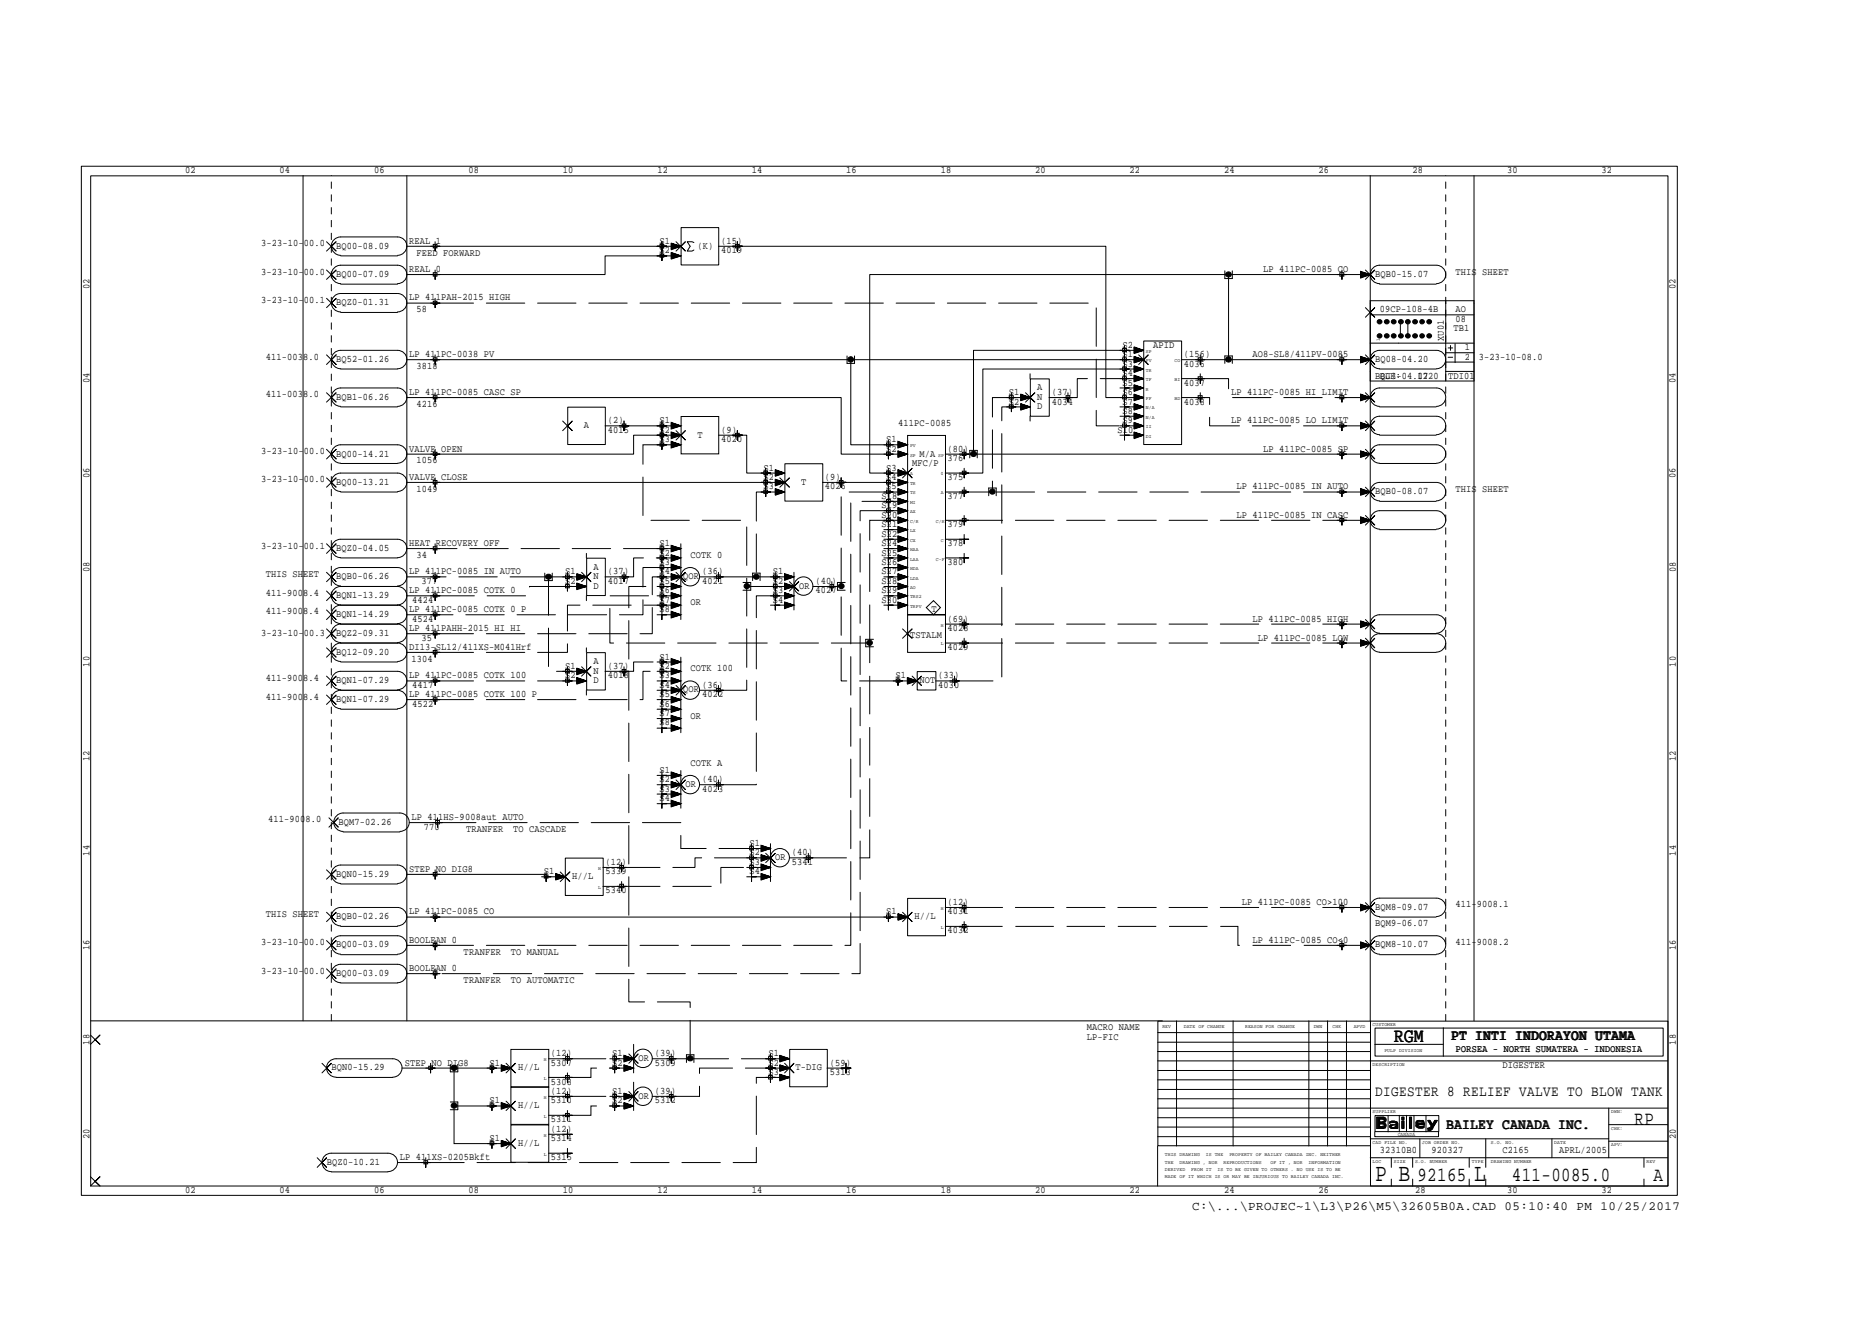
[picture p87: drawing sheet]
<svg xmlns="http://www.w3.org/2000/svg" width="297mm" height="210mm" viewBox="0 0 297 210" stroke-linecap="round" stroke-linejoin="round" font-family="sans-serif">
<defs><g id="words">
<g font-size="4">
<text x="218.2" y="187.5">P B</text>
<text x="233.9" y="187.5">L</text>
</g>
<g font-size="3.2">
<text x="221.2" y="165.3">RGM</text>
<text x="259.4" y="178.4">RP</text>
<text x="224.9" y="187.4">92165</text>
<text x="239.9" y="187.4">411-0085.0</text>
<text x="262.4" y="187.4">A</text>
</g>
<g font-size="2.4">
<text x="230.4" y="164.9">PT INTI INDORAYON UTAMA</text>
<text x="218.2" y="173.9">DIGESTER 8 RELIEF VALVE TO BLOW TANK</text>
<text x="229.6" y="179.2">BAILEY CANADA INC.</text>
</g>
<text font-size="2" x="189.2" y="191.9">C:\...\PROJEC~1\L3\P26\M5\32605B0A.CAD 05:10:40 PM 10/25/2017</text>
<g font-size="1.6">
<text x="29.4" y="27.5">02</text>
<text x="44.4" y="27.5">04</text>
<text x="59.3" y="27.5">06</text>
<text x="74.3" y="27.5">08</text>
<text x="89.3" y="27.5">10</text>
<text x="104.3" y="27.5">12</text>
<text x="119.3" y="27.5">14</text>
<text x="134.3" y="27.5">16</text>
<text x="149.3" y="27.5">18</text>
<text x="164.2" y="27.5">20</text>
<text x="179.2" y="27.5">22</text>
<text x="194.2" y="27.5">24</text>
<text x="209.2" y="27.5">26</text>
<text x="224.2" y="27.5">28</text>
<text x="239.1" y="27.5">30</text>
<text x="254.1" y="27.5">32</text>
<text x="41.4" y="39.1">3-23-10-00.0</text>
<text x="53.3" y="39.5">BQ00-08.09</text>
<text x="64.9" y="38.7">REAL 1</text>
<text x="66.1" y="40.6">FEED FORWARD</text>
<text x="104.6" y="40.2">S2</text>
<text x="104.6" y="38.7">S1</text>
<text x="110.7" y="39.5">(K)</text>
<text x="114.4" y="38.7">(15)</text>
<text x="114.4" y="40.2">4019</text>
<text x="14.2" y="45.8" transform="rotate(-90 14.2 45.8)">02</text>
<text x="41.4" y="43.6">3-23-10-00.0</text>
<text x="53.3" y="43.9">BQ00-07.09</text>
<text x="64.9" y="47.7">LP 411PAH-2015 HIGH</text>
<text x="64.9" y="43.2">REAL 0</text>
<text x="200.4" y="43.2">LP 411PC-0085 CO</text>
<text x="218.2" y="43.9">BQB0-15.07</text>
<text x="230.9" y="43.6">THIS SHEET</text>
<text x="265.9" y="45.8" transform="rotate(-90 265.9 45.8)">02</text>
<text x="41.4" y="48">3-23-10-00.1</text>
<text x="53.3" y="48.4">BQZ0-01.31</text>
<text x="66.1" y="49.6">58</text>
<text x="218.9" y="49.6">09CP-108-4B</text>
<text x="230.6" y="52.6">TB1</text>
<text x="230.9" y="51.1">08</text>
<text x="230.9" y="49.6">AO</text>
<text x="42.2" y="57.1">411-0038.0</text>
<text x="53.3" y="57.4">BQ52-01.26</text>
<text x="64.9" y="56.7">LP 411PC-0038 PV</text>
<text x="66.1" y="58.5">3818</text>
<text x="178.1" y="56.7">S1</text>
<text x="178.1" y="55.2">S2</text>
<text x="178.1" y="59.7">S4</text>
<text x="178.1" y="58.2">S3</text>
<text x="183" y="55.2">APID</text>
<text x="187.8" y="56.7">(156)</text>
<text x="187.8" y="58.2">4036</text>
<text x="198.8" y="56.7">AO8-SL8/411PV-0085</text>
<text x="218.2" y="57.4">BQ08-04.20</text>
<text x="229.1" y="54.1" transform="rotate(-90 229.1 54.1)">XU01</text>
<text x="232.4" y="57.1">2</text>
<text x="232.4" y="55.5">1</text>
<text x="234.7" y="57.1">3-23-10-08.0</text>
<text x="14.2" y="60.8" transform="rotate(-90 14.2 60.8)">04</text>
<text x="42.2" y="63">411-0038.0</text>
<text x="53.3" y="63.4">BQB1-06.26</text>
<text x="64.9" y="62.7">LP 411PC-0085 CASC SP</text>
<text x="66.1" y="64.6">4216</text>
<text x="160.1" y="64.2">S2</text>
<text x="160.1" y="62.7">S1</text>
<text x="164.6" y="64.9">D</text>
<text x="164.6" y="63.4">N</text>
<text x="164.6" y="61.9">A</text>
<text x="166.9" y="62.7">(37)</text>
<text x="166.9" y="64.2">4034</text>
<text x="178.1" y="65.7">S8</text>
<text x="178.1" y="64.2">S7</text>
<text x="178.1" y="62.7">S6</text>
<text x="178.1" y="61.2">S5</text>
<text x="187.8" y="61.2">4037</text>
<text x="187.8" y="64.2">4038</text>
<text x="195.4" y="62.7">LP 411PC-0085 HI LIMIT</text>
<text x="218.2" y="60.1">BQJ3-04.07</text>
<text x="218.9" y="60.1">BLK:</text>
<text x="224.9" y="60.1">1220</text>
<text x="229.8" y="60.1">TDI01</text>
<text x="265.9" y="60.8" transform="rotate(-90 265.9 60.8)">04</text>
<text x="64.9" y="71.7">VALVE OPEN</text>
<text x="92.7" y="67.9">A</text>
<text x="96.4" y="67.2">(2)</text>
<text x="96.4" y="68.7">4015</text>
<text x="104.6" y="70.1">S3</text>
<text x="104.6" y="68.7">S2</text>
<text x="104.6" y="67.2">S1</text>
<text x="110.7" y="69.4">T</text>
<text x="114.4" y="68.7">(9)</text>
<text x="114.4" y="70.1">4020</text>
<text x="140.6" y="71.7">S2</text>
<text x="140.6" y="70.1">S1</text>
<text x="142.5" y="67.5">411PC-0085</text>
<text x="150.4" y="71.7">(80)</text>
<text x="177.3" y="68.7">S10</text>
<text x="178.1" y="67.2">S9</text>
<text x="195.4" y="67.2">LP 411PC-0085 LO LIMIT</text>
<text x="200.4" y="71.7">LP 411PC-0085 SP</text>
<text x="14.2" y="75.8" transform="rotate(-90 14.2 75.8)">06</text>
<text x="41.4" y="76.5">3-23-10-00.0</text>
<text x="41.4" y="72.1">3-23-10-00.0</text>
<text x="53.3" y="76.9">BQ00-13.21</text>
<text x="53.3" y="72.4">BQ00-14.21</text>
<text x="64.9" y="76.2">VALVE CLOSE</text>
<text x="66.1" y="73.5">1056</text>
<text x="121.2" y="77.6">S3</text>
<text x="121.2" y="76.2">S2</text>
<text x="121.2" y="74.7">S1</text>
<text x="127.1" y="76.9">T</text>
<text x="130.9" y="76.2">(9)</text>
<text x="130.9" y="77.6">4026</text>
<text x="140.6" y="77.6">S5</text>
<text x="140.6" y="76.2">S4</text>
<text x="140.6" y="74.7">S3</text>
<text x="144.7" y="73.9">MFC/P</text>
<text x="145.9" y="72.4">M/A</text>
<text x="150.4" y="76.2">375</text>
<text x="150.4" y="73.2">376</text>
<text x="196.2" y="77.6">LP 411PC-0085 IN AUTO</text>
<text x="265.9" y="75.8" transform="rotate(-90 265.9 75.8)">06</text>
<text x="66.1" y="78">1049</text>
<text x="139.9" y="83.7">S21</text>
<text x="139.9" y="82.2">S20</text>
<text x="139.9" y="80.6">S19</text>
<text x="139.9" y="79.2">S18</text>
<text x="150.4" y="79.2">377</text>
<text x="150.4" y="83.7">379</text>
<text x="196.2" y="82.2">LP 411PC-0085 IN CASC</text>
<text x="218.2" y="78.4">BQB0-08.07</text>
<text x="230.9" y="78">THIS SHEET</text>
<text x="41.4" y="87">3-23-10-00.1</text>
<text x="53.3" y="87.4">BQZ0-04.05</text>
<text x="64.9" y="86.7">HEAT RECOVERY OFF</text>
<text x="66.1" y="88.5">34</text>
<text x="104.6" y="89.7">S3</text>
<text x="104.6" y="88.1">S2</text>
<text x="104.6" y="86.7">S1</text>
<text x="109.6" y="88.5">COTK 0</text>
<text x="139.9" y="89.7">S26</text>
<text x="139.9" y="88.1">S25</text>
<text x="139.9" y="86.7">S24</text>
<text x="139.9" y="85.1">S22</text>
<text x="150.4" y="86.7">378</text>
<text x="150.4" y="89.7">380</text>
<text x="14.2" y="90.8" transform="rotate(-90 14.2 90.8)">08</text>
<text x="42.2" y="94.5">411-9008.4</text>
<text x="42.2" y="91.5">THIS SHEET</text>
<text x="53.3" y="94.9">BQN1-13.29</text>
<text x="53.3" y="91.9">BQB0-06.26</text>
<text x="64.9" y="94.1">LP 411PC-0085 COTK 0</text>
<text x="64.9" y="91.1">LP 411PC-0085 IN AUTO</text>
<text x="65.4" y="95.6">4424</text>
<text x="66.9" y="92.6">377</text>
<text x="89.7" y="92.6">S2</text>
<text x="89.7" y="91.1">S1</text>
<text x="94.2" y="93.4">D</text>
<text x="94.2" y="91.9">N</text>
<text x="94.2" y="90.4">A</text>
<text x="96.4" y="91.1">(37)</text>
<text x="96.4" y="92.6">4017</text>
<text x="104.6" y="95.6">S7</text>
<text x="104.6" y="94.1">S6</text>
<text x="104.6" y="92.6">S5</text>
<text x="104.6" y="91.1">S4</text>
<text x="108.4" y="91.9">QOR</text>
<text x="111.4" y="92.6">4021</text>
<text x="111.4" y="91.1">(36)</text>
<text x="122.6" y="95.6">S4</text>
<text x="122.6" y="94.1">S3</text>
<text x="122.6" y="92.6">S2</text>
<text x="122.6" y="91.1">S1</text>
<text x="126.8" y="93.4">OR</text>
<text x="129.4" y="92.6">(40)</text>
<text x="129.4" y="94.1">4027</text>
<text x="139.9" y="95.6">S30</text>
<text x="139.9" y="94.1">S29</text>
<text x="139.9" y="92.6">S28</text>
<text x="139.9" y="91.1">S27</text>
<text x="265.9" y="90.8" transform="rotate(-90 265.9 90.8)">08</text>
<text x="41.4" y="100.9">3-23-10-00.3</text>
<text x="42.2" y="97.5">411-9008.4</text>
<text x="53.3" y="100.9">BQZ2-09.31</text>
<text x="53.3" y="97.9">BQN1-14.29</text>
<text x="64.9" y="100.1">LP 411PAHH-2015 HI HI</text>
<text x="64.9" y="97.2">LP 411PC-0085 COTK 0 P</text>
<text x="65.4" y="98.6">4524</text>
<text x="66.9" y="101.6">35</text>
<text x="104.6" y="97.2">S8</text>
<text x="109.6" y="96">OR</text>
<text x="144.4" y="101.3">TSTALM</text>
<text x="147.8" y="97.1">T</text>
<text x="150.4" y="98.6">(69)</text>
<text x="150.4" y="100.1">4028</text>
<text x="198.8" y="98.6">LP 411PC-0085 HIGH</text>
<text x="199.6" y="101.6">LP 411PC-0085 LOW</text>
<text x="14.2" y="105.8" transform="rotate(-90 14.2 105.8)">10</text>
<text x="42.2" y="108">411-9008.4</text>
<text x="53.3" y="103.9">BQ12-09.20</text>
<text x="64.9" y="107.6">LP 411PC-0085 COTK 100</text>
<text x="64.9" y="103.1">DI13-SL12/411XS-M041Hrf</text>
<text x="65.3" y="105">1304</text>
<text x="89.7" y="107.6">S2</text>
<text x="89.7" y="106.1">S1</text>
<text x="94.2" y="106.9">N</text>
<text x="94.2" y="105.4">A</text>
<text x="96.4" y="106.1">(37)</text>
<text x="96.4" y="107.6">4018</text>
<text x="104.6" y="107.6">S3</text>
<text x="104.6" y="106.1">S2</text>
<text x="104.6" y="104.6">S1</text>
<text x="109.6" y="106.5">COTK 100</text>
<text x="142.1" y="107.6">S1</text>
<text x="148.9" y="107.6">(33)</text>
<text x="150.4" y="103.1">4029</text>
<text x="265.9" y="105.8" transform="rotate(-90 265.9 105.8)">10</text>
<text x="42.2" y="111">411-9008.4</text>
<text x="53.3" y="108.4">BQN1-07.29</text>
<text x="53.3" y="111.4">BQN1-07.29</text>
<text x="64.9" y="110.6">LP 411PC-0085 COTK 100 P</text>
<text x="65.4" y="112.1">4522</text>
<text x="65.4" y="109.1">4417</text>
<text x="94.2" y="108.4">D</text>
<text x="104.6" y="113.6">S7</text>
<text x="104.6" y="112.1">S6</text>
<text x="104.6" y="110.6">S5</text>
<text x="104.6" y="109.1">S4</text>
<text x="108.4" y="109.9">QOR</text>
<text x="111.4" y="110.6">4022</text>
<text x="111.4" y="109.1">(36)</text>
<text x="145.9" y="108.4">NOT</text>
<text x="148.9" y="109.1">4030</text>
<text x="104.6" y="115.1">S8</text>
<text x="109.6" y="114">OR</text>
<text x="14.2" y="120.8" transform="rotate(-90 14.2 120.8)">12</text>
<text x="104.6" y="125.6">S3</text>
<text x="104.6" y="124.1">S2</text>
<text x="104.6" y="122.6">S1</text>
<text x="108.8" y="124.8">OR</text>
<text x="109.6" y="121.5">COTK A</text>
<text x="111.4" y="124.1">(40)</text>
<text x="111.4" y="125.6">4023</text>
<text x="265.9" y="120.8" transform="rotate(-90 265.9 120.8)">12</text>
<text x="42.5" y="130.5">411-9008.0</text>
<text x="53.7" y="130.9">BQM7-02.26</text>
<text x="65.3" y="130.1">LP 411HS-9008aut AUTO</text>
<text x="67.3" y="131.6">770</text>
<text x="74" y="132">TRANFER</text>
<text x="81.4" y="132">TO CASCADE</text>
<text x="104.6" y="127.1">S4</text>
<text x="14.2" y="135.8" transform="rotate(-90 14.2 135.8)">14</text>
<text x="96.1" y="137.2">(12)</text>
<text x="118.9" y="137.2">S3</text>
<text x="118.9" y="135.7">S2</text>
<text x="118.9" y="134.2">S1</text>
<text x="123" y="136.5">OR</text>
<text x="125.6" y="135.7">(40)</text>
<text x="125.6" y="137.2">5341</text>
<text x="265.9" y="135.8" transform="rotate(-90 265.9 135.8)">14</text>
<text x="53.3" y="139.1">BQN0-15.29</text>
<text x="64.9" y="138.3">STEP NO DIG8</text>
<text x="86.3" y="138.7">S1</text>
<text x="90.8" y="139.5">H//L</text>
<text x="96.1" y="138.7">5339</text>
<text x="96.1" y="141.7">5340</text>
<text x="118.9" y="138.7">S4</text>
<text x="150.4" y="143.6">(12)</text>
<text x="197.1" y="143.6">LP 411PC-0085 CO&gt;100</text>
<text x="230.9" y="144">411-9008.1</text>
<text x="41.4" y="149.9">3-23-10-00.0</text>
<text x="42.2" y="145.5">THIS SHEET</text>
<text x="53.3" y="145.8">BQB0-02.26</text>
<text x="64.9" y="145.1">LP 411PC-0085 CO</text>
<text x="64.9" y="149.6">BOOLEAN 0</text>
<text x="140.6" y="145.1">S1</text>
<text x="145.1" y="145.8">H//L</text>
<text x="150.4" y="145.1">4031</text>
<text x="150.4" y="148.1">4032</text>
<text x="198.8" y="149.6">LP 411PC-0085 CO&lt;0</text>
<text x="218.2" y="147">BQM9-06.07</text>
<text x="218.2" y="144.4">BQM8-09.07</text>
<text x="230.9" y="149.9">411-9008.2</text>
<text x="14.2" y="150.7" transform="rotate(-90 14.2 150.7)">16</text>
<text x="41.4" y="154.5">3-23-10-00.0</text>
<text x="53.3" y="150.3">BQ00-03.09</text>
<text x="53.3" y="154.8">BQ00-03.09</text>
<text x="64.9" y="154.1">BOOLEAN 0</text>
<text x="73.6" y="156">TRANFER</text>
<text x="73.6" y="151.5">TRANFER</text>
<text x="81.1" y="156">TO AUTOMATIC</text>
<text x="81.1" y="151.5">TO MANUAL</text>
<text x="218.2" y="150.3">BQM8-10.07</text>
<text x="265.9" y="150.7" transform="rotate(-90 265.9 150.7)">16</text>
<text x="14.2" y="165.7" transform="rotate(-90 14.2 165.7)">18</text>
<text x="87.4" y="167.6">(12)</text>
<text x="97.2" y="167.6">S1</text>
<text x="103.9" y="167.6">(39)</text>
<text x="121.9" y="167.6">S1</text>
<text x="172.5" y="164.9">LP-FIC</text>
<text x="172.5" y="163.4">MACRO NAME</text>
<text x="231" y="166.8">PORSEA - NORTH SUMATERA - INDONESIA</text>
<text x="265.9" y="165.7" transform="rotate(-90 265.9 165.7)">18</text>
<text x="52.6" y="169.8">BQN0-15.29</text>
<text x="64.2" y="169.1">STEP NO DIG8</text>
<text x="77.7" y="169.1">S1</text>
<text x="82.2" y="169.8">H//L</text>
<text x="87.4" y="173.6">(12)</text>
<text x="87.4" y="169.1">5307</text>
<text x="87.4" y="172.1">5308</text>
<text x="97.2" y="173.6">S1</text>
<text x="97.2" y="169.1">S2</text>
<text x="101.3" y="168.3">OR</text>
<text x="103.9" y="173.6">(39)</text>
<text x="103.9" y="169.1">5309</text>
<text x="121.9" y="170.6">S3</text>
<text x="121.9" y="169.1">S2</text>
<text x="126.2" y="169.8">T-DIG</text>
<text x="131.7" y="170.6">5313</text>
<text x="131.7" y="169.1">(59)</text>
<text x="238.4" y="169.5">DIGESTER</text>
<text x="77.7" y="175">S1</text>
<text x="82.2" y="175.8">H//L</text>
<text x="87.4" y="179.5">(12)</text>
<text x="87.4" y="175">5310</text>
<text x="87.4" y="178.1">5311</text>
<text x="97.2" y="175">S2</text>
<text x="101.3" y="174.3">OR</text>
<text x="103.9" y="175">5312</text>
<text x="14.2" y="180.7" transform="rotate(-90 14.2 180.7)">20</text>
<text x="51.9" y="184.8">BQZ0-10.21</text>
<text x="63.5" y="184.1">LP 411XS-0205Bkft</text>
<text x="77.7" y="181.1">S1</text>
<text x="82.2" y="181.8">H//L</text>
<text x="87.4" y="181.1">5314</text>
<text x="87.4" y="184.1">5315</text>
<text x="218.9" y="182.9">32310B0</text>
<text x="227.2" y="182.9">920327</text>
<text x="238.4" y="182.9">C2165</text>
<text x="247.4" y="182.9">APRL/2005</text>
<text x="265.9" y="180.7" transform="rotate(-90 265.9 180.7)">20</text>
<text x="29.4" y="189.3">02</text>
<text x="44.4" y="189.3">04</text>
<text x="59.3" y="189.3">06</text>
<text x="74.3" y="189.3">08</text>
<text x="89.3" y="189.3">10</text>
<text x="104.3" y="189.3">12</text>
<text x="119.3" y="189.3">14</text>
<text x="134.3" y="189.3">16</text>
<text x="149.3" y="189.3">18</text>
<text x="164.3" y="189.3">20</text>
<text x="179.2" y="189.3">22</text>
<text x="194.2" y="189.3">24</text>
<text x="209.2" y="189.3">26</text>
<text x="224.5" y="189.3">28</text>
<text x="239.1" y="189.3">30</text>
<text x="254.1" y="189.3">32</text>
</g>
<g font-size=".8">
<text x="181.8" y="56">SP</text>
<text x="181.8" y="57.4">PV</text>
<text x="181.8" y="59">TR</text>
<text x="186.3" y="57.4">CO</text>
<text x="218.9" y="54.1" transform="rotate(-90 218.9 54.1)">1</text>
<text x="181.8" y="60.5">TF</text>
<text x="181.8" y="64.9">N/A</text>
<text x="181.8" y="63.5">FF</text>
<text x="181.8" y="62">R</text>
<text x="186.3" y="63.5">BD</text>
<text x="186.3" y="60.5">BI</text>
<text x="144.4" y="71">PV</text>
<text x="181.8" y="69.5">DI</text>
<text x="181.8" y="67.9">II</text>
<text x="181.8" y="66.5">N/A</text>
<text x="144.4" y="77">TR</text>
<text x="144.4" y="75.4">A</text>
<text x="144.4" y="72.4">SP</text>
<text x="148.9" y="72.4">SP</text>
<text x="149.3" y="75.4">0</text>
<text x="144.4" y="82.9">C/R</text>
<text x="144.4" y="81.4">AX</text>
<text x="144.4" y="79.9">MI</text>
<text x="144.4" y="78.4">TS</text>
<text x="148.5" y="82.9">C/R</text>
<text x="149.3" y="78.4">A</text>
<text x="144.4" y="88.9">LAA</text>
<text x="144.4" y="87.4">HAA</text>
<text x="144.4" y="85.9">CX</text>
<text x="144.4" y="84.5">LX</text>
<text x="148.5" y="88.9">C-F</text>
<text x="149.3" y="85.9">C</text>
<text x="144.4" y="94.9">TRS2</text>
<text x="144.4" y="93.4">AO</text>
<text x="144.4" y="91.9">LDA</text>
<text x="144.4" y="90.4">HDA</text>
<text x="144.4" y="96.4">TRPV</text>
<text x="149.3" y="99.4">H</text>
<text x="149.3" y="102.4">L</text>
<text x="94.9" y="141">L</text>
<text x="94.9" y="138">H</text>
<text x="149.3" y="147.4">L</text>
<text x="149.3" y="144.4">H</text>
<text x="184.4" y="163.1">REV</text>
<text x="187.8" y="163.1">DATE OF CHANGE</text>
<text x="197.6" y="163.1">REASON FOR CHANGE</text>
<text x="208.4" y="163.1">DWN</text>
<text x="211.5" y="163.1">CHK</text>
<text x="214.8" y="163.1">APVD</text>
<text x="217.8" y="162.7">CUSTOMER</text>
<text x="219.7" y="166.9">PULP DIVISION</text>
<text x="86.3" y="171.4">L</text>
<text x="86.3" y="168.4">H</text>
<text x="217.8" y="169.1">DESCRIPTION</text>
<text x="86.3" y="177.3">L</text>
<text x="86.3" y="174.4">H</text>
<text x="217.8" y="176.6">SUPPLIER</text>
<text x="255.6" y="179.2">CHK:</text>
<text x="255.6" y="176.6">DWN:</text>
<text x="86.3" y="183.3">L</text>
<text x="86.3" y="180.3">H</text>
<text x="184.8" y="185.8">DERIVED</text>
<text x="184.8" y="184.6">THE</text>
<text x="184.8" y="183.5">THIS DRAWING</text>
<text x="187.2" y="184.6">DRAWING , NOR</text>
<text x="189" y="185.8">FROM IT</text>
<text x="191.3" y="183.5">IS THE</text>
<text x="193.2" y="185.8">IS TO BE GIVEN TO OTHERS . NO USE IS TO BE</text>
<text x="194.1" y="184.6">REPRODUCTIONS</text>
<text x="195.1" y="183.5">PROPERTY OF BAILEY CANADA INC. NEITHER</text>
<text x="201.6" y="184.6">OF IT , NOR</text>
<text x="207.6" y="184.6">INFORMATION</text>
<text x="217.8" y="184.4">LOC</text>
<text x="217.8" y="181.5">CAD FILE NO.</text>
<text x="221.2" y="184.4">SIZE</text>
<text x="221.8" y="180.2">CANADA</text>
<text x="224.5" y="184.4">S.O. NUMBER</text>
<text x="225.7" y="181.5">JOB ORDER NO.</text>
<text x="233.5" y="184.4">TYPE</text>
<text x="236.6" y="184.4">DRAWING NUMBER</text>
<text x="236.6" y="181.5">S.O. NO.</text>
<text x="246.6" y="181.5">DATE</text>
<text x="255.6" y="181.9">APV:</text>
<text x="261.3" y="184.4">REV</text>
<text x="184.8" y="186.9">MADE OF IT WHICH IS OR MAY BE INJURIOUS TO BAILEY CANADA INC.</text>
</g>
</g></defs>
<path d="M138 102v-19.5h3M128.3 136.1h9.7v-34.1M153 147h43.4v3h16.5" fill="none" stroke="#000" stroke-width=".16" stroke-dasharray="6.1 2" stroke-linecap="butt"/>
<g fill="none" stroke="#000" stroke-width=".16">
<path d="M12.9 26.4h253.2v163.3h-253.2zM14.4 27.9h250.3v160.3h-250.3zM48.1 27.9v134.1M51.8 38.4l1.5 1.4-.7-.7 .7-.7-1.5 1.4M64.6 27.9v134.1M68.7 38.8h.6v.5h-.6zM69 38.4v1.4v-.7h.8h-1.5M104.7 38.8h.6v.5h-.6zM105 38.4v1.4v-.7h.8h-1.5M105 39.8v1.5v-.7h.8h-1.5M106.5 39.5l1.5-.4-1.5 .4M106.5 39.3l1.5-.2-1.5 .3"/>
<path d="M106.5 39.2l1.5-.1-1.5 .1M106.5 39l1.5 .1h-43.4M106.5 38.9l1.5 .2-1.5-.2M106.5 38.7l1.5 .4-1.5-.3M106.5 38.7l1.5 .4-1.5 .5v-1l1.5 .5M107.3 38.4l1.5 1.4-.8-.7 .8-.7-1.5 1.4M108.1 36.1h5.9v5.9h-5.9zM110.1 38.5l-.3-.1h-.8l.5 .7-.5 .7h.8l.3-.1M114 39.1h61.5v24h5.9l-1.4-.1M116.7 38.8h.6v.5h-.6zM117 38.4v1.4v-.7h.8h-1.6M217.4 27.9v134.1"/>
<path d="M233.9 27.9v134.1M51.8 47.3l1.5 1.5-.7-.7 .7-.8-1.5 1.5M51.8 42.8l1.5 1.5-.7-.7 .7-.8-1.5 1.5M51.8 56.3l1.5 1.5-.7-.7 .7-.8-1.5 1.5M54.1 49.5a1.46 1.46 0 0 1-1.5-1.5 1.46 1.46 0 0 1 1.5-1.4h9a1.46 1.46 0 0 1 1.5 1.4 1.46 1.46 0 0 1-1.5 1.5M54.1 45a1.46 1.46 0 0 1-1.5-1.5 1.46 1.46 0 0 1 1.5-1.4h9a1.46 1.46 0 0 1 1.5 1.4 1.46 1.46 0 0 1-1.5 1.5M54.1 40.5a1.46 1.46 0 0 1-1.5-1.4 1.46 1.46 0 0 1 1.5-1.5h9a1.46 1.46 0 0 1 1.5 1.5 1.46 1.46 0 0 1-1.5 1.4M54.1 58.5a1.46 1.46 0 0 1-1.5-1.5 1.46 1.46 0 0 1 1.5-1.4h9a1.46 1.46 0 0 1 1.5 1.4 1.46 1.46 0 0 1-1.5 1.5M54.1 49.6h9M54.1 45.1h9M54.1 40.6h9M54.1 58.5h9"/>
<path d="M64.6 48.1h4.4M68.7 47.8h.6v.5h-.6zM68.7 43.3h.6v.5h-.6zM68.7 56.8h.6v.5h-.6zM69 47.3v1.5v-.7h.8h-1.5M69 42.8v1.5v-.7h.8h-1.5M69 56.3v1.5v-.7h.8h-1.5M104.7 40.3h.6v.5h-.6zM106.5 40.5l1.5 .1h-12v3h-31.4M106.5 41l1.5-.4-1.5 .4M106.5 40.8l1.5-.2-1.5 .3M106.5 40.6h1.5l-1.5 .1"/>
<path d="M106.5 40.3l1.5 .3-1.5-.2M106.5 40.2l1.5 .4-1.5-.3M106.5 40.1l1.5 .5-1.5 .5v-1.1l1.5 .6M134.4 56.5v1.2h1.2v-1.2M135 57.1v13.5h9l-1.5-.1M163.4 59.3v.8M178.1 56.8h.6v.5h-.6zM178.1 55.3h.6v.5h-.6zM178.1 58.3h.6v.5h-.6zM178.1 59.8h.6v.5h-.6zM178.4 56.3v1.5v-.7h.8h-1.5M178.4 54.8v1.5v-.7h.8h-1.5"/>
<path d="M178.4 57.8v1.5v-.8h.8h-1.5M178.4 59.3v1.5v-.7h.8h-1.5M180 55.5l1.4 .1h-26.9v16.5M180 58.5h1.4h-25.4v16.6h-6M180 60l1.4 .1h-3M180 59.9l1.4 .2-1.4-.2M180 59.7l1.4 .4-1.4-.3M180 59.6l1.4 .5-1.4 .5v-1.1l1.4 .6M180 58.9l1.4-.4-1.4 .5M180 58.8l1.4-.3-1.4 .4M180 58.6l1.4-.1-1.4 .2M180 58.3l1.4 .2-1.4-.1"/>
<path d="M180 58.2l1.4 .3-1.4-.2M180 58.1l1.4 .4-1.4 .6v-1.1l1.4 .5M180 57.4l1.4-.3-1.4 .4M180 57.3l1.4-.2-1.4 .3M180 57.1h1.4l-1.4 .1M180 57l1.4 .1h-116.8M180 56.9l1.4 .2-1.4-.2M180 56.7l1.4 .4-1.4-.3M180 56.6l1.4 .5-1.4 .5v-1l1.4 .5M180 56l1.4-.4-1.4 .4M180 55.8l1.4-.2-1.4 .3M180 55.6h1.4l-1.4 .1"/>
<path d="M180 55.3l1.4 .3-1.4-.2M180 55.2l1.4 .4-1.4-.3M180 55.1l1.4 .5-1.4 .5v-1.1l1.4 .6M180.7 56.3l1.5 1.5-.8-.7 .8-.8-1.5 1.5M181.5 54.1h6v16.4h-6zM190.1 56.8h.7v.5h-.7zM190.1 59.8h.7v.5h-.7zM190.5 56.3v1.5v-.7h.7h-1.5M190.5 59.3v1.5v-.7h.7h-1.5M194.3 43v1.2h1.2v-1.2M194.3 57.7v-1.2h1.2v1.2M194.9 43.6h-56.9v31.5h6l-1.5-.1"/>
<path d="M194.9 43.6v13.5M212.6 43.3h.6v.5h-.6zM212.6 56.8h.6v.5h-.6zM212.9 42.8v1.5v-.7h.8h-1.5M212.9 56.3v1.5v-.7h.8h-1.5M215.9 43.9l1.5-.3-1.5 .4M215.9 43.8l1.5-.2-1.5 .3M215.9 43.6h1.5l-1.5 .1M215.9 43.5l1.5 .1h-1.5M215.9 43.3l1.5 .3-1.5-.2M215.9 43.2l1.5 .4-1.5-.3M215.9 43.1l1.5 .5-1.5 .5v-1l1.5 .5h-22.5"/>
<path d="M215.9 57.4l1.5-.3-1.5 .4M215.9 57.3l1.5-.2-1.5 .3M215.9 57.1h1.5l-1.5 .1M215.9 57l1.5 .1h-1.5M215.9 56.9l1.5 .2-1.5-.2M215.9 56.7l1.5 .4-1.5-.3M215.9 56.6l1.5 .5-1.5 .5v-1l1.5 .5h-30M216.7 48.8l1.4 1.5-.7-.7 .7-.8-1.4 1.5M216.7 42.8l1.4 1.5-.7-.7 .7-.8-1.4 1.5M216.7 56.3l1.4 1.5-.7-.7 .7-.8-1.4 1.5M217.4 54.4h16.5M217.4 50h16.5"/>
<path d="M217.4 47.7h16.5M218.7 53.1h.4v.3h-.4zM218.7 50.9h.4v.3h-.4zM218.8 53.2l.3 .1-.3 .1zM218.8 51l.3 .1h-.3zM218.8 53.3h.2zM218.8 51l.2 .1zM218.9 45.1h9M218.9 58.5h9M219.9 53.1h.3v.3h-.3l-.1-.1zM219.9 50.9h.3v.3h-.3l-.1-.1zM219.9 53.2h.2v.2h-.2z"/>
<path d="M219.9 51h.2v.1h-.2zM220 53.3h.1zM220 51l.1 .1zM221 53.1h.3l.1 .2-.3 .2-.1-.1zM221 50.9h.3l.1 .2-.3 .1h-.1zM221.1 53.2l.2 .1-.2 .1zM221.1 51l.2 .1h-.2zM221.1 53.3h.1zM221.1 51l.1 .1zM222.1 53.1h.3v.3h-.3l-.1-.1zM222.1 50.9h.3v.3h-.3l-.1-.1zM222.2 53.2h.2v.2h-.2z"/>
<path d="M222.2 51h.2v.1h-.2zM222.2 51.4v1.8M222.2 53.3h.2zM222.2 51l.2 .1zM223.2 53.1h.4v.2l-.2 .2-.2-.1zM223.2 50.9h.4v.2l-.2 .1h-.2zM223.3 53.2l.3 .1-.3 .1zM223.3 51l.3 .1h-.3zM223.4 53.3h.1zM223.4 51l.1 .1zM223.4 51.4v1.8M224.4 53.1h.3v.3h-.3z"/>
<path d="M224.4 50.9h.3v.3h-.3zM224.4 53.2h.2v.2h-.2zM224.4 51h.2v.1h-.2zM224.5 53.3h.1zM224.5 51l.1 .1zM225.5 53.1h.3l.1 .2-.3 .2-.1-.1zM225.5 50.9h.3l.1 .2-.3 .1h-.1zM225.5 53.2l.3 .1-.3 .1zM225.5 51l.3 .1h-.3zM225.6 53.3h.1zM225.6 51l.1 .1zM226.6 53.1h.3v.3h-.3z"/>
<path d="M226.6 50.9h.3v.3h-.3zM226.7 53.2h.2v.2h-.2zM226.7 51h.2v.1h-.2zM226.7 53.3h.2zM226.7 51l.2 .1zM227.9 42.1h-9a1.46 1.46 0 0 0-1.5 1.4 1.46 1.46 0 0 0 1.5 1.5M227.9 55.6h-9a1.46 1.46 0 0 0-1.5 1.4 1.46 1.46 0 0 0 1.5 1.5M227.9 42.1a1.46 1.46 0 0 1 1.5 1.4 1.46 1.46 0 0 1-1.5 1.5M227.9 55.6a1.46 1.46 0 0 1 1.5 1.4 1.46 1.46 0 0 1-1.5 1.5M229.4 47.7v12.8M229.4 58.9h4.5M229.4 56h4.5"/>
<path d="M229.4 57.4h4.5M229.8 56.7h.7M229.8 55.2h.7M230.2 54.8v.8M230.9 54.5v3M51.8 75.8l1.5 1.5-.7-.8 .7-.7-1.5 1.5M51.8 71.3l1.5 1.5-.7-.7 .7-.8-1.5 1.5M51.8 62.3l1.5 1.5-.7-.7 .7-.8-1.5 1.5M54.1 78a1.46 1.46 0 0 1-1.5-1.5 1.46 1.46 0 0 1 1.5-1.4h9a1.46 1.46 0 0 1 1.5 1.4 1.46 1.46 0 0 1-1.5 1.5M54.1 73.5a1.46 1.46 0 0 1-1.5-1.5 1.46 1.46 0 0 1 1.5-1.4h9a1.46 1.46 0 0 1 1.5 1.4 1.46 1.46 0 0 1-1.5 1.5M54.1 64.5a1.46 1.46 0 0 1-1.5-1.5 1.46 1.46 0 0 1 1.5-1.4h9a1.46 1.46 0 0 1 1.5 1.4 1.46 1.46 0 0 1-1.5 1.5M54.1 78.1h9"/>
<path d="M54.1 73.5h9M54.1 64.6h9M64.6 63.1h68.9v9h10.5l-1.5-.1M68.7 76.2h.6v.6h-.6zM68.7 71.8h.6v.5h-.6zM68.7 62.8h.6v.5h-.6zM69 75.8v1.5v-.8h.8h-1.5M69 71.3v1.5v-.7h.8h-1.5M69 62.3v1.5v-.7h.8h-1.5M89.3 66.8l1.5 1.5-.8-.7 .8-.8-1.5 1.5M90.1 64.6h6v5.9h-6zM98.7 67.3h.6v.5h-.6z"/>
<path d="M99 66.8v1.5v-.7h.8h-1.5M104.7 67.3h.6v.5h-.6zM104.7 68.7h.6v.6h-.6zM104.7 70.3h.6v.5h-.6zM105 68.3v1.5v-.8h.8h-1.5M105 66.8v1.5v-.7h.8h-1.5M105 69.8v1.5v-.7h.8h-1.5M106.5 69h1.5h-7.5v3.1h-35.9M106.5 67.9l1.5-.3-1.5 .4M106.5 67.8l1.5-.2-1.5 .3M106.5 67.6h1.5l-1.5 .1M106.5 67.5l1.5 .1h-12"/>
<path d="M106.5 67.4l1.5 .2-1.5-.2M106.5 67.2l1.5 .4-1.5-.3M106.5 67.1l1.5 .5-1.5 .5v-1.1l1.5 .6M106.5 71l1.5-.4-1.5 .4M106.5 70.8l1.5-.2-1.5 .3M106.5 70.6h1.5l-1.5 .1M106.5 70.5l1.5 .1h-3M106.5 70.3l1.5 .3-1.5-.2M106.5 70.2l1.5 .4-1.5-.3M106.5 70.1l1.5 .5-1.5 .5v-1.1l1.5 .6M106.5 69.4l1.5-.4-1.5 .5M106.5 69.3l1.5-.3-1.5 .3"/>
<path d="M106.5 69.1l1.5-.1-1.5 .2M106.5 68.8l1.5 .2-1.5-.1M106.5 68.7l1.5 .3-1.5-.3M106.5 68.6l1.5 .4-1.5 .6v-1.1l1.5 .5M107.3 68.3l1.5 1.5-.8-.8 .8-.7-1.5 1.5M108.1 66.1h5.9v5.9h-5.9zM114 69h4.5v6.1h6l-1.5-.1M116.7 68.7h.6v.6h-.6zM117 68.3v1.5v-.8h.8h-1.6M121.2 74.8h.6v.5h-.6zM121.2 76.2h.6v.6h-.6zM121.2 77.8h.6v.5h-.6z"/>
<path d="M121.5 75.8v1.5v-.8h.8h-1.5M121.5 74.3v1.5v-.7h.8h-1.5M121.5 77.3v1.5v-.7h.8h-1.5M123 75.4l1.5-.3-1.5 .4M123 75.3l1.5-.2-1.5 .3M123 75.1h1.5l-1.5 .1M123 74.8l1.5 .3-1.5-.2M123 74.7l1.5 .4-1.5-.3M123 74.6l1.5 .5-1.5 .5v-1.1l1.5 .6M123 78.4l1.5-.3-1.5 .4M123 78.3l1.5-.2-1.5 .3M123 78.1h1.5l-1.5 .1"/>
<path d="M123 78l1.5 .1h-3M123 77.8l1.5 .3-1.5-.2M123 77.7l1.5 .4-1.5-.3M123 77.6l1.5 .5-1.5 .5v-1.1l1.5 .6M123 76.9l1.5-.4-1.5 .5M123 76.8l1.5-.3-1.5 .3M123 76.6l1.5-.1-1.5 .2M123 76.5h1.5h-59.9M123 76.3l1.5 .2-1.5-.1M123 76.2l1.5 .3-1.5-.3M123 76.1l1.5 .4-1.5 .6v-1.1l1.5 .5M123.7 75.8l1.6 1.5-.8-.8 .8-.7-1.6 1.5"/>
<path d="M124.5 73.6h6.1v5.9h-6.1zM133.2 76.2h.6v.6h-.6zM133.5 75.8v1.5v-.8h.7h-1.4M140.7 70.3h.6v.5h-.6zM140.7 71.8h.6v.5h-.6zM140.7 74.8h.6v.5h-.6zM140.7 76.2h.6v.6h-.6zM140.7 77.8h.6v.5h-.6zM140.7 79.2h.6v.6h-.6zM141 69.8v1.5v-.7h.7h-1.5M141 71.3v1.5v-.7h.7h-1.5M141 74.3v1.5v-.7h.7h-1.5"/>
<path d="M141 75.8v1.5v-.8h.7h-1.5M141 77.3v1.5v-.7h.7h-1.5M141 78.8v1.5v-.8h.7h-1.5M142.5 79.9l1.5-.4-1.5 .5M142.5 79.8l1.5-.3-1.5 .3M142.5 79.6l1.5-.1-1.5 .2M142.5 79.5h1.5h-3M142.5 79.3l1.5 .2-1.5-.1M142.5 79.2l1.5 .3-1.5-.3M142.5 79.1l1.5 .4-1.5 .6v-1.1l1.5 .5M142.5 78.4l1.5-.3-1.5 .4M142.5 78.3l1.5-.2-1.5 .3"/>
<path d="M142.5 78.1h1.5l-1.5 .1M142.5 78l1.5 .1h-3M142.5 77.8l1.5 .3-1.5-.2M142.5 77.7l1.5 .4-1.5-.3M142.5 77.6l1.5 .5-1.5 .5v-1.1l1.5 .6M142.5 76.9l1.5-.4-1.5 .5M142.5 76.8l1.5-.3-1.5 .3M142.5 76.6l1.5-.1-1.5 .2M142.5 76.5h1.5h-13.5M142.5 76.3l1.5 .2-1.5-.1M142.5 76.2l1.5 .3-1.5-.3M142.5 76.1l1.5 .4-1.5 .6v-1.1l1.5 .5"/>
<path d="M142.5 75.4l1.5-.3-1.5 .4M142.5 75.3l1.5-.2-1.5 .3M142.5 75.1h1.5l-1.5 .1M142.5 74.8l1.5 .3-1.5-.2M142.5 74.7l1.5 .4-1.5-.3M142.5 74.6l1.5 .5-1.5 .5v-1.1l1.5 .6M142.5 72.4l1.5-.3-1.5 .4M142.5 72.3l1.5-.2-1.5 .2M142.5 72.1h1.5l-1.5 .1M142.5 71.8l1.5 .3-1.5-.2M142.5 71.7l1.5 .4-1.5-.3M142.5 71.6l1.5 .5-1.5 .5v-1.1l1.5 .6"/>
<path d="M142.5 71l1.5-.4-1.5 .4M142.5 70.8l1.5-.2-1.5 .3M142.5 70.6h1.5l-1.5 .1M142.5 70.3l1.5 .3-1.5-.2M142.5 70.2l1.5 .4-1.5-.3M142.5 70.1l1.5 .5-1.5 .5v-1.1l1.5 .6M143.2 74.3l1.5 1.5-.7-.7 .7-.8-1.5 1.5M144 69.1h6v28.4h-6zM150 78.1h3M152.7 74.8h.6v.5h-.6zM152.7 71.8h.6v.5h-.6zM152.7 77.8h.6v.5h-.6z"/>
<path d="M153 74.3v1.5v-.7h.7h-1.5M153 71.3v1.5v-.7h.7h-1.5M153 77.3v1.5v-.7h.7h-1.5M153.9 72.6v-1.1h1.2v1.1M156.9 78.7v-1.3h1.2v1.3M160.1 62.8h.7v.5h-.7zM160.1 64.3h.7v.5h-.7zM160.5 62.3v1.5v-.7h.7h-1.5M160.5 63.8v1.5v-.7h.7h-1.5M162 63.5l1.4-.4-1.4 .4M162 63.3l1.4-.2-1.4 .3M162 63.1h1.4l-1.4 .1"/>
<path d="M162 63l1.4 .1h-2.9M162 62.8l1.4 .3-1.4-.2M162 62.7l1.4 .4-1.4-.3M162 62.6l1.4 .5-1.4 .5v-1.1l1.4 .6M162 64.9l1.4-.3-1.4 .4M162 64.8l1.4-.2-1.4 .3M162 64.6h1.4l-1.4 .1M162 64.5l1.4 .1h-2.9M162 64.3l1.4 .3-1.4-.2M162 64.2l1.4 .4-1.4-.3M162 64.1l1.4 .5-1.4 .5v-1l1.4 .5M162.7 62.3l1.5 1.5-.8-.7 .8-.8-1.5 1.5"/>
<path d="M163.4 66v.8M163.5 60.1h3v5.9h-3zM166.5 63.1h3M169.2 62.8h.6v.5h-.6zM169.5 62.3v1.5v-.7h.7h-1.5M178.1 62.8h.6v.5h-.6zM178.1 67.3h.6v.5h-.6zM178.4 60.8v1.5v-.7h.8h-1.5M178.4 62.3v1.5v-.7h.8h-1.5M178.4 63.8v1.5v-.7h.8h-1.5M178.4 65.3v1.5v-.8h.8h-1.5M178.4 66.8v1.5v-.7h.8h-1.5"/>
<path d="M178.4 68.3v1.5v-.8h.8h-1.5M180 69.4l1.4-.4-1.4 .5M180 69.3l1.4-.3-1.4 .3M180 69.1l1.4-.1-1.4 .2M180 69h1.4h-3M180 68.8l1.4 .2-1.4-.1M180 68.7l1.4 .3-1.4-.3M180 68.6l1.4 .4-1.4 .6v-1.1l1.4 .5M180 67.9l1.4-.3-1.4 .4M180 67.8l1.4-.2-1.4 .3M180 67.6h1.4l-1.4 .1M180 67.5l1.4 .1h-3"/>
<path d="M180 67.4l1.4 .2-1.4-.2M180 67.2l1.4 .4-1.4-.3M180 67.1l1.4 .5-1.4 .5v-1.1l1.4 .6M180 66.4l1.4-.4-1.4 .5M180 66.3l1.4-.3-1.4 .4M180 66.1l1.4-.1-1.4 .2M180 66h1.4h-3M180 65.8l1.4 .2-1.4-.1M180 65.7l1.4 .3-1.4-.3M180 65.6l1.4 .4-1.4 .6v-1.1l1.4 .5M180 64.9l1.4-.3-1.4 .4M180 64.8l1.4-.2-1.4 .3"/>
<path d="M180 64.6h1.4l-1.4 .1M180 64.5l1.4 .1h-3M180 64.3l1.4 .3-1.4-.2M180 64.2l1.4 .4-1.4-.3M180 64.1l1.4 .5-1.4 .5v-1l1.4 .5M180 63.5l1.4-.4-1.4 .4M180 63.3l1.4-.2-1.4 .3M180 63.1h1.4l-1.4 .1M180 62.8l1.4 .3-1.4-.2M180 62.7l1.4 .4-1.4-.3M180 62.6l1.4 .5-1.4 .5v-1.1l1.4 .6M180 61.9l1.4-.3-1.4 .4"/>
<path d="M180 61.8l1.4-.2-1.4 .2M180 61.6h1.4l-1.4 .1M180 61.5l1.4 .1h-3M180 61.3l1.4 .3-1.4-.2M180 61.2l1.4 .4-1.4-.3M180 61.1l1.4 .5-1.4 .5v-1.1l1.4 .6M180 60.5l1.4-.4-1.4 .4M180 60.3l1.4-.2-1.4 .3M180 60.2l1.4-.1-1.4 .1M187.4 63.1h3.1M187.4 60.1h3.1M190.1 62.8h.7v.5h-.7z"/>
<path d="M190.5 62.3v1.5v-.7h.7h-1.5M212.6 77.8h.6v.5h-.6zM212.6 71.8h.6v.5h-.6zM212.6 67.3h.6v.5h-.6zM212.6 62.8h.6v.5h-.6zM212.9 77.3v1.5v-.7h.8h-1.5M212.9 71.3v1.5v-.7h.8h-1.5M212.9 66.8v1.5v-.7h.8h-1.5M212.9 62.3v1.5v-.7h.8h-1.5M215.9 78.4l1.5-.3-1.5 .4M215.9 78.3l1.5-.2-1.5 .3M215.9 78.1h1.5l-1.5 .1"/>
<path d="M215.9 78l1.5 .1h-1.5M215.9 77.8l1.5 .3-1.5-.2M215.9 77.7l1.5 .4-1.5-.3M215.9 77.6l1.5 .5-1.5 .5v-1.1l1.5 .6h-4.5M215.9 72.4l1.5-.3-1.5 .4M215.9 72.3l1.5-.2-1.5 .2M215.9 72.1h1.5l-1.5 .1M215.9 72l1.5 .1h-1.5M215.9 71.8l1.5 .3-1.5-.2M215.9 71.7l1.5 .4-1.5-.3M215.9 71.6l1.5 .5-1.5 .5v-1.1l1.5 .6h-67.4M215.9 67.9l1.5-.3-1.5 .4"/>
<path d="M215.9 67.8l1.5-.2-1.5 .3M215.9 67.6h1.5l-1.5 .1M215.9 67.5l1.5 .1h-1.5M215.9 67.4l1.5 .2-1.5-.2M215.9 67.2l1.5 .4-1.5-.3M215.9 67.1l1.5 .5-1.5 .5v-1.1l1.5 .6h-4.5M215.9 63.5l1.5-.4-1.5 .4M215.9 63.3l1.5-.2-1.5 .3M215.9 63.1h1.5l-1.5 .1M215.9 63l1.5 .1h-1.5M215.9 62.8l1.5 .3-1.5-.2M215.9 62.7l1.5 .4-1.5-.3"/>
<path d="M215.9 62.6l1.5 .5-1.5 .5v-1.1l1.5 .6h-4.5M216.7 77.3l1.4 1.5-.7-.7 .7-.8-1.4 1.5M216.7 71.3l1.4 1.5-.7-.7 .7-.8-1.4 1.5M216.7 66.8l1.4 1.5-.7-.7 .7-.8-1.4 1.5M216.7 62.3l1.4 1.5-.7-.7 .7-.8-1.4 1.5M217.4 60.5h16.5M218.9 73.5h9M218.9 64.6h9M218.9 69h9M218.9 79.5h9M227.9 76.5h-9a1.46 1.46 0 0 0-1.5 1.5 1.46 1.46 0 0 0 1.5 1.5M227.9 70.6h-9a1.46 1.46 0 0 0-1.5 1.4 1.46 1.46 0 0 0 1.5 1.5"/>
<path d="M227.9 66h-9a1.46 1.46 0 0 0-1.5 1.5 1.46 1.46 0 0 0 1.5 1.5M227.9 61.6h-9a1.46 1.46 0 0 0-1.5 1.4 1.46 1.46 0 0 0 1.5 1.5M227.9 76.5a1.46 1.46 0 0 1 1.5 1.5 1.46 1.46 0 0 1-1.5 1.5M227.9 70.6a1.46 1.46 0 0 1 1.5 1.4 1.46 1.46 0 0 1-1.5 1.5M227.9 66a1.46 1.46 0 0 1 1.5 1.5 1.46 1.46 0 0 1-1.5 1.5M227.9 61.6a1.46 1.46 0 0 1 1.5 1.4 1.46 1.46 0 0 1-1.5 1.5M51.8 99.8l1.5 1.5-.7-.8 .7-.7-1.5 1.5M51.8 96.8l1.5 1.5-.7-.8 .7-.7-1.5 1.5M51.8 93.8l1.5 1.5-.7-.8 .7-.7-1.5 1.5M51.8 90.8l1.5 1.5-.7-.8 .7-.7-1.5 1.5M51.8 86.3l1.5 1.5-.7-.8 .7-.7-1.5 1.5M54.1 98.9a1.46 1.46 0 0 1-1.5-1.4 1.46 1.46 0 0 1 1.5-1.5h9a1.46 1.46 0 0 1 1.5 1.5 1.46 1.46 0 0 1-1.5 1.4"/>
<path d="M54.1 96a1.46 1.46 0 0 1-1.5-1.5 1.46 1.46 0 0 1 1.5-1.5h9a1.46 1.46 0 0 1 1.5 1.5 1.46 1.46 0 0 1-1.5 1.5M54.1 93a1.46 1.46 0 0 1-1.5-1.5 1.46 1.46 0 0 1 1.5-1.5h9a1.46 1.46 0 0 1 1.5 1.5 1.46 1.46 0 0 1-1.5 1.5M54.1 88.5a1.46 1.46 0 0 1-1.5-1.5 1.46 1.46 0 0 1 1.5-1.4h9a1.46 1.46 0 0 1 1.5 1.4 1.46 1.46 0 0 1-1.5 1.5M54.1 88.5h9M64.6 97.5h4.4M64.6 91.5h4.4M64.6 94.5h4.4M64.6 87h4.4M68.7 97.2h.6v.5h-.6zM68.7 94.2h.6v.5h-.6zM68.7 91.2h.6v.6h-.6zM68.7 86.7h.6v.5h-.6z"/>
<path d="M69 99.8v1.5v-.8h.8h-1.5M69 96.8v1.5v-.8h.8h-1.5M69 93.8v1.5v-.8h.8h-1.5M69 90.8v1.5v-.8h.8h-1.5M69 86.3v1.5v-.8h.8h-1.5M86.4 90.9v1.2h1.2v-1.2M89.7 91.2h.6v.6h-.6zM89.7 92.8h.6v.5h-.6zM90 90.8v1.5v-.8h.8h-1.5M90 92.3v1.5v-.8h.8h-1.5M91.5 91.9l1.5-.4-1.5 .5M91.5 91.8l1.5-.3-1.5 .3"/>
<path d="M91.5 91.6l1.5-.1-1.5 .2M91.5 91.4l1.5 .1h-3M91.5 91.3l1.5 .2-1.5-.1M91.5 91.1l1.5 .4-1.5-.3M91.5 91.1l1.5 .4-1.5 .6v-1.1l1.5 .5M91.5 93.4l1.5-.4-1.5 .5M91.5 93.3l1.5-.3-1.5 .3M91.5 93.1l1.5-.1-1.5 .2M91.5 93h1.5h-3M91.5 92.8l1.5 .2-1.5-.1M91.5 92.7l1.5 .3-1.5-.2M91.5 92.6l1.5 .4-1.5 .6v-1.1l1.5 .5"/>
<path d="M92.3 90.8l1.5 1.5-.8-.8 .8-.7-1.5 1.5M93 87.8v.7M93 94.5v.8M93.1 88.6h3v5.9h-3zM96 91.5h3M98.7 91.2h.6v.6h-.6zM99 90.8v1.5v-.8h.8h-1.5M104.7 86.7h.6v.5h-.6zM104.7 88.2h.6v.6h-.6zM104.7 89.7h.6v.6h-.6zM104.7 91.2h.6v.6h-.6zM104.7 92.8h.6v.5h-.6z"/>
<path d="M104.7 94.2h.6v.5h-.6zM104.7 95.7h.6v.6h-.6zM105 86.3v1.5v-.8h.8h-1.5M105 87.8v1.5v-.8h.8h-1.5M105 89.3v1.5v-.8h.8h-1.5M105 90.8v1.5v-.8h.8h-1.5M105 92.3v1.5v-.8h.8h-1.5M105 93.8v1.5v-.8h.8h-1.5M105 95.3v1.5v-.8h.8h-1.5M105 96.8v1.5v-.8h.8h-1.5M106.5 87.4l1.5-.4-1.5 .5M106.5 87.2l1.5-.2-1.5 .3"/>
<path d="M106.5 87.1l1.5-.1-1.5 .2M106.5 87h1.5h-3M106.5 86.8l1.5 .2-1.5-.1M106.5 86.7l1.5 .3-1.5-.3M106.5 86.6l1.5 .4-1.5 .5v-1l1.5 .5M106.5 88.9l1.5-.4-1.5 .5M106.5 88.8l1.5-.3-1.5 .4M106.5 88.6l1.5-.1-1.5 .2M106.5 88.5h1.5h-3M106.5 88.3l1.5 .2-1.5-.1M106.5 88.2l1.5 .3-1.5-.3M106.5 88.1l1.5 .4-1.5 .6v-1.1l1.5 .5"/>
<path d="M106.5 90.4l1.5-.4-1.5 .5M106.5 90.3l1.5-.3-1.5 .3M106.5 90.1l1.5-.1-1.5 .2M106.5 90h1.5h-3M106.5 89.8l1.5 .2-1.5-.1M106.5 89.7l1.5 .3-1.5-.3M106.5 89.6l1.5 .4-1.5 .6v-1.1l1.5 .5M106.5 91.9l1.5-.4-1.5 .5M106.5 91.8l1.5-.3-1.5 .3M106.5 91.6l1.5-.1-1.5 .2M106.5 91.4l1.5 .1h-3M106.5 91.3l1.5 .2-1.5-.1"/>
<path d="M106.5 91.1l1.5 .4-1.5-.3M106.5 91.1l1.5 .4-1.5 .6v-1.1l1.5 .5M106.5 93.4l1.5-.4-1.5 .5M106.5 93.3l1.5-.3-1.5 .3M106.5 93.1l1.5-.1-1.5 .2M106.5 93h1.5h-3M106.5 92.8l1.5 .2-1.5-.1M106.5 92.7l1.5 .3-1.5-.2M106.5 92.6l1.5 .4-1.5 .6v-1.1l1.5 .5M106.5 94.9l1.5-.4-1.5 .5M106.5 94.7l1.5-.2-1.5 .3M106.5 94.6l1.5-.1-1.5 .2"/>
<path d="M106.5 94.4l1.5 .1h-3M106.5 94.3l1.5 .2-1.5-.1M106.5 94.1l1.5 .4-1.5-.3M106.5 94.1l1.5 .4-1.5 .5v-1l1.5 .5M106.5 96.4l1.5-.4-1.5 .5M106.5 96.3l1.5-.3-1.5 .3M106.5 96.1l1.5-.1-1.5 .2M106.5 96h1.5h-3M106.5 95.8l1.5 .2-1.5-.1M106.5 95.7l1.5 .3-1.5-.3M106.5 95.6l1.5 .4-1.5 .6v-1.1l1.5 .5M106.5 97.9l1.5-.4-1.5 .5"/>
<path d="M106.5 97.7l1.5-.2-1.5 .3M106.5 97.6l1.5-.1-1.5 .2M106.5 97.5h1.5h-3M106.5 97.3l1.5 .2-1.5-.1M106.5 97.2l1.5 .3-1.5-.3M106.5 97.1l1.5 .4-1.5 .5v-1l1.5 .5M107.3 90.8l1.5 1.5-.8-.8 .8-.7-1.5 1.5M108 86.3v12M111 91.5h3M113.7 91.2h.6v.6h-.6zM114 90.8v1.5v-.8h.8h-1.5M117.9 92.4h1.2v1.2h-1.2"/>
<path d="M119.4 92.1v-1.2h1.2v1.2M122.7 91.2h.6v.6h-.6zM122.7 92.8h.6v.5h-.6zM122.7 94.2h.6v.5h-.6zM123 90.8v1.5v-.8h.7h-1.4M123 92.3v1.5v-.8h.7h-1.4M123 93.8v1.5v-.8h.7h-1.4M123 95.3v1.5v-.8h.7h-1.4M124.5 91.9l1.5-.4-1.5 .5M124.5 91.8l1.5-.3-1.5 .3M124.5 91.6l1.5-.1-1.5 .2M124.5 91.4l1.5 .1h-3"/>
<path d="M124.5 91.3l1.5 .2-1.5-.1M124.5 91.1l1.5 .4-1.5-.3M124.5 91.1l1.5 .4-1.5 .6v-1.1l1.5 .5M124.5 93.4l1.5-.4-1.5 .5M124.5 93.3l1.5-.3-1.5 .3M124.5 93.1l1.5-.1-1.5 .2M124.5 93h1.5h-3M124.5 92.8l1.5 .2-1.5-.1M124.5 92.7l1.5 .3-1.5-.2M124.5 92.6l1.5 .4-1.5 .6v-1.1l1.5 .5M124.5 94.9l1.5-.4-1.5 .5M124.5 94.7l1.5-.2-1.5 .3"/>
<path d="M124.5 94.6l1.5-.1-1.5 .2M124.5 94.4l1.5 .1h-3M124.5 94.3l1.5 .2-1.5-.1M124.5 94.1l1.5 .4-1.5-.3M124.5 94.1l1.5 .4-1.5 .5v-1l1.5 .5M124.5 96.4l1.5-.4-1.5 .5M124.5 96.3l1.5-.3-1.5 .3M124.5 96.1l1.5-.1-1.5 .2M124.5 96h1.5h-3M124.5 95.8l1.5 .2-1.5-.1M124.5 95.7l1.5 .3-1.5-.3M124.5 95.6l1.5 .4-1.5 .6v-1.1l1.5 .5"/>
<path d="M125.3 92.3l1.4 1.5-.7-.8 .7-.7-1.4 1.5M126 90.8v6M129 93h3M131.7 92.8h.6v.5h-.6zM132 92.3v1.5v-.8h.8h-1.6M134.1 92.4h-1.2v1.2h1.2M140.7 80.7h.6v.6h-.6zM140.7 82.3h.6v.5h-.6zM141 80.3v1.5v-.8h.7h-1.5M141 81.8v1.5v-.8h.7h-1.5M141 83.3v1.5v-.8h.7h-1.5M141 84.8v1.5v-.7h.7h-1.5"/>
<path d="M141 86.3v1.5v-.8h.7h-1.5M141 87.8v1.5v-.8h.7h-1.5M141 89.3v1.5v-.8h.7h-1.5M141 90.8v1.5v-.8h.7h-1.5M141 92.3v1.5v-.8h.7h-1.5M141 93.8v1.5v-.8h.7h-1.5M141 95.3v1.5v-.8h.7h-1.5M142.5 96.4l1.5-.4-1.5 .5M142.5 96.3l1.5-.3-1.5 .3M142.5 96.1l1.5-.1-1.5 .2M142.5 96h1.5h-3M142.5 95.8l1.5 .2-1.5-.1"/>
<path d="M142.5 95.7l1.5 .3-1.5-.3M142.5 95.6l1.5 .4-1.5 .6v-1.1l1.5 .5M142.5 94.9l1.5-.4-1.5 .5M142.5 94.7l1.5-.2-1.5 .3M142.5 94.6l1.5-.1-1.5 .2M142.5 94.4l1.5 .1h-3M142.5 94.3l1.5 .2-1.5-.1M142.5 94.1l1.5 .4-1.5-.3M142.5 94.1l1.5 .4-1.5 .5v-1l1.5 .5M142.5 93.4l1.5-.4-1.5 .5M142.5 93.3l1.5-.3-1.5 .3M142.5 93.1l1.5-.1-1.5 .2"/>
<path d="M142.5 93h1.5h-3M142.5 92.8l1.5 .2-1.5-.1M142.5 92.7l1.5 .3-1.5-.2M142.5 92.6l1.5 .4-1.5 .6v-1.1l1.5 .5M142.5 91.9l1.5-.4-1.5 .5M142.5 91.8l1.5-.3-1.5 .3M142.5 91.6l1.5-.1-1.5 .2M142.5 91.4l1.5 .1h-3M142.5 91.3l1.5 .2-1.5-.1M142.5 91.1l1.5 .4-1.5-.3M142.5 91.1l1.5 .4-1.5 .6v-1.1l1.5 .5M142.5 90.4l1.5-.4-1.5 .5"/>
<path d="M142.5 90.3l1.5-.3-1.5 .3M142.5 90.1l1.5-.1-1.5 .2M142.5 90h1.5h-3M142.5 89.8l1.5 .2-1.5-.1M142.5 89.7l1.5 .3-1.5-.3M142.5 89.6l1.5 .4-1.5 .6v-1.1l1.5 .5M142.5 88.9l1.5-.4-1.5 .5M142.5 88.8l1.5-.3-1.5 .4M142.5 88.6l1.5-.1-1.5 .2M142.5 88.5h1.5h-3M142.5 88.3l1.5 .2-1.5-.1M142.5 88.2l1.5 .3-1.5-.3"/>
<path d="M142.5 88.1l1.5 .4-1.5 .6v-1.1l1.5 .5M142.5 87.4l1.5-.4-1.5 .5M142.5 87.2l1.5-.2-1.5 .3M142.5 87.1l1.5-.1-1.5 .2M142.5 87h1.5h-3M142.5 86.8l1.5 .2-1.5-.1M142.5 86.7l1.5 .3-1.5-.3M142.5 86.6l1.5 .4-1.5 .5v-1l1.5 .5M142.5 85.9l1.5-.3-1.5 .4M142.5 85.8l1.5-.2-1.5 .3M142.5 85.6h1.5l-1.5 .1M142.5 85.5l1.5 .1h-3"/>
<path d="M142.5 85.3l1.5 .3-1.5-.2M142.5 85.2l1.5 .4-1.5-.3M142.5 85.1l1.5 .5-1.5 .5v-1.1l1.5 .6M142.5 84.4l1.5-.4-1.5 .5M142.5 84.3l1.5-.3-1.5 .3M142.5 84.1l1.5-.1-1.5 .2M142.5 83.9l1.5 .1h-3M142.5 83.8l1.5 .2-1.5-.1M142.5 83.7l1.5 .3-1.5-.3M142.5 83.6l1.5 .4-1.5 .6v-1.1l1.5 .5M142.5 82.9l1.5-.4-1.5 .5M142.5 82.8l1.5-.3-1.5 .3"/>
<path d="M142.5 82.6l1.5-.1-1.5 .2M142.5 82.5h1.5h-3M142.5 82.3l1.5 .2-1.5-.1M142.5 82.2l1.5 .3-1.5-.2M142.5 82.1l1.5 .4-1.5 .6v-1.1l1.5 .5M142.5 81.4l1.5-.4-1.5 .5M142.5 81.3l1.5-.3-1.5 .4M142.5 81.1l1.5-.1-1.5 .2M142.5 81h1.5h-3M142.5 80.8l1.5 .2-1.5-.1M142.5 80.7l1.5 .3-1.5-.3M142.5 80.6l1.5 .4-1.5 .6v-1.1l1.5 .5"/>
<path d="M143.2 99.8l1.5 1.5-.7-.8 .7-.7-1.5 1.5M144 97.6h6v5.9h-6zM147 96.4l1.1-1.1 1.1 1.1-1.1 1.1zM150 99h3M150 88.5h3M150 85.6h3M150 82.5h3M152.7 98.7h.6v.6h-.6zM152.7 82.3h.6v.5h-.6zM153 98.3v1.5v-.8h.7h-1.5M153 84.8v1.5v-.7h.7h-1.5M153 81.8v1.5v-.8h.7h-1.5"/>
<path d="M153 87.8v1.5v-.8h.7h-1.5M212.6 98.7h.6v.6h-.6zM212.6 82.3h.6v.5h-.6zM212.9 98.3v1.5v-.8h.8h-1.5M212.9 81.8v1.5v-.8h.8h-1.5M215.9 99.4l1.5-.4-1.5 .5M215.9 99.3l1.5-.3-1.5 .3M215.9 99.1l1.5-.1-1.5 .2M215.9 98.9l1.5 .1h-1.5M215.9 98.8l1.5 .2-1.5-.1M215.9 98.6l1.5 .4-1.5-.3M215.9 98.6l1.5 .4-1.5 .6v-1.1l1.5 .5h-4.5"/>
<path d="M215.9 82.9l1.5-.4-1.5 .5M215.9 82.8l1.5-.3-1.5 .3M215.9 82.6l1.5-.1-1.5 .2M215.9 82.5h1.5h-1.5M215.9 82.3l1.5 .2-1.5-.1M215.9 82.2l1.5 .3-1.5-.2M215.9 82.1l1.5 .4-1.5 .6v-1.1l1.5 .5h-4.5M216.7 98.3l1.4 1.5-.7-.8 .7-.7-1.4 1.5M216.7 81.8l1.4 1.5-.7-.8 .7-.7-1.4 1.5M218.9 84h9M227.9 97.5h-9a1.46 1.46 0 0 0-1.5 1.5 1.46 1.46 0 0 0 1.5 1.5M227.9 81h-9a1.46 1.46 0 0 0-1.5 1.5 1.46 1.46 0 0 0 1.5 1.4"/>
<path d="M227.9 97.5a1.46 1.46 0 0 1 1.5 1.5 1.46 1.46 0 0 1-1.5 1.5M227.9 81a1.46 1.46 0 0 1 1.5 1.5 1.46 1.46 0 0 1-1.5 1.4M51.8 107.3l1.5 1.5-.7-.8 .7-.7-1.5 1.5M51.8 110.3l1.5 1.5-.7-.8 .7-.7-1.5 1.5M51.8 102.8l1.5 1.5-.7-.8 .7-.7-1.5 1.5M54.1 101.9a1.46 1.46 0 0 1-1.5-1.4 1.46 1.46 0 0 1 1.5-1.5h9a1.46 1.46 0 0 1 1.5 1.5 1.46 1.46 0 0 1-1.5 1.4M54.1 109.4a1.46 1.46 0 0 1-1.5-1.4 1.46 1.46 0 0 1 1.5-1.5h9a1.46 1.46 0 0 1 1.5 1.5 1.46 1.46 0 0 1-1.5 1.4M54.1 112.4a1.46 1.46 0 0 1-1.5-1.4 1.46 1.46 0 0 1 1.5-1.5h9a1.46 1.46 0 0 1 1.5 1.5 1.46 1.46 0 0 1-1.5 1.4M54.1 104.9a1.46 1.46 0 0 1-1.5-1.4 1.46 1.46 0 0 1 1.5-1.5h9a1.46 1.46 0 0 1 1.5 1.5 1.46 1.46 0 0 1-1.5 1.4M54.1 112.5h9M54.1 105h9M64.6 100.5h4.4"/>
<path d="M64.6 108h4.4M64.6 111h4.4M64.6 103.5h4.4M68.7 100.2h.6v.6h-.6zM68.7 107.7h.6v.5h-.6zM68.7 110.7h.6v.6h-.6zM68.7 103.2h.6v.6h-.6zM69 107.3v1.5v-.8h.8h-1.5M69 110.3v1.5v-.8h.8h-1.5M69 102.8v1.5v-.8h.8h-1.5M89.7 106.2h.6v.6h-.6zM89.7 107.7h.6v.5h-.6z"/>
<path d="M90 105.8v1.5v-.8h.8h-1.5M90 107.3v1.5v-.8h.8h-1.5M91.5 106.9l1.5-.4-1.5 .5M91.5 106.8l1.5-.3-1.5 .3M91.5 106.6l1.5-.1-1.5 .2M91.5 106.4l1.5 .1h-3M91.5 106.3l1.5 .2-1.5-.1M91.5 106.1l1.5 .4-1.5-.3M91.5 106.1l1.5 .4-1.5 .6v-1.1l1.5 .5M91.5 108.4l1.5-.4-1.5 .5M91.5 108.2l1.5-.2-1.5 .3M91.5 108.1l1.5-.1-1.5 .2"/>
<path d="M91.5 107.9l1.5 .1h-3M91.5 107.8l1.5 .2-1.5-.1M91.5 107.7l1.5 .3-1.5-.3M91.5 107.6l1.5 .4-1.5 .5v-1l1.5 .5M92.3 105.8l1.5 1.5-.8-.8 .8-.7-1.5 1.5M93 102.8v.7M93 109.5v.8M93.1 103.5h3v6h-3zM96 106.5h3M98.7 106.2h.6v.6h-.6zM99 105.8v1.5v-.8h.8h-1.5M104.7 104.7h.6v.5h-.6z"/>
<path d="M104.7 106.2h.6v.6h-.6zM105 104.3v1.5v-.8h.8h-1.5M105 105.8v1.5v-.8h.8h-1.5M105 107.3v1.5v-.8h.8h-1.5M105 108.8v1.5v-.8h.8h-1.5M105 110.3v1.5v-.8h.8h-1.5M105 111.8v1.4v-.7h.8h-1.5M105 113.2v1.6v-.8h.8h-1.5M105 114.8v1.4v-.7h.8h-1.5M106.5 105.4l1.5-.4-1.5 .5M106.5 105.2l1.5-.2-1.5 .3M106.5 105.1l1.5-.1-1.5 .2"/>
<path d="M106.5 104.9l1.5 .1h-3M106.5 104.8l1.5 .2-1.5-.1M106.5 104.6l1.5 .4-1.5-.3M106.5 104.6l1.5 .4-1.5 .5v-1l1.5 .5M106.5 106.9l1.5-.4-1.5 .5M106.5 106.8l1.5-.3-1.5 .3M106.5 106.6l1.5-.1-1.5 .2M106.5 106.4l1.5 .1h-3M106.5 106.3l1.5 .2-1.5-.1M106.5 106.1l1.5 .4-1.5-.3M106.5 106.1l1.5 .4-1.5 .6v-1.1l1.5 .5M106.5 108.4l1.5-.4-1.5 .5"/>
<path d="M106.5 108.2l1.5-.2-1.5 .3M106.5 108.1l1.5-.1-1.5 .2M106.5 107.9l1.5 .1h-3M106.5 107.8l1.5 .2-1.5-.1M106.5 107.7l1.5 .3-1.5-.3M106.5 107.6l1.5 .4-1.5 .5v-1l1.5 .5M106.5 109.9l1.5-.4-1.5 .5M106.5 109.7l1.5-.2-1.5 .3M106.5 109.6l1.5-.1-1.5 .2M106.5 109.4l1.5 .1h-3M106.5 109.3l1.5 .2-1.5-.2M106.5 109.1l1.5 .4-1.5-.3"/>
<path d="M106.5 109.1l1.5 .4-1.5 .5v-1l1.5 .5M106.5 111.4l1.5-.4-1.5 .5M106.5 111.3l1.5-.3-1.5 .3M106.5 111.1l1.5-.1-1.5 .2M106.5 111h1.5h-3M106.5 110.8l1.5 .2-1.5-.1M106.5 110.7l1.5 .3-1.5-.3M106.5 110.6l1.5 .4-1.5 .5v-1l1.5 .5M106.5 112.9l1.5-.4-1.5 .4M106.5 112.7l1.5-.2-1.5 .3M106.5 112.6l1.5-.1-1.5 .1M106.5 112.4l1.5 .1h-3"/>
<path d="M106.5 112.3l1.5 .2-1.5-.1M106.5 112.1l1.5 .4-1.5-.3M106.5 112.1l1.5 .4-1.5 .5v-1l1.5 .5M106.5 114.4l1.5-.4-1.5 .5M106.5 114.3l1.5-.3-1.5 .3M106.5 114.1l1.5-.1-1.5 .2M106.5 113.9l1.5 .1h-3M106.5 113.8l1.5 .2-1.5-.1M106.5 113.6l1.5 .4-1.5-.3M106.5 113.6l1.5 .4-1.5 .6v-1.1l1.5 .5M106.5 115.9l1.5-.4-1.5 .5M106.5 115.7l1.5-.2-1.5 .3"/>
<path d="M106.5 115.6l1.5-.1-1.5 .2M106.5 115.4l1.5 .1h-3M106.5 115.3l1.5 .2-1.5-.1M106.5 115.1l1.5 .4-1.5-.3M106.5 115.1l1.5 .4-1.5 .5v-1l1.5 .5M107.3 108.8l1.5 1.5-.8-.8 .8-.7-1.5 1.5M108 104.3v11.9M111 109.5h3M113.7 109.2h.6v.5h-.6zM114 108.8v1.5v-.8h.8h-1.5M138.6 101.4h-1.2v1.2h1.2M142.2 107.7h.6v.5h-.6z"/>
<path d="M142.5 107.3v1.5v-.8h.7h-1.5M144 108.4l1.5-.4-1.5 .5M144 108.2l1.5-.2-1.5 .3M144 108.1l1.5-.1-1.5 .2M144 107.9l1.5 .1h-3M144 107.8l1.5 .2-1.5-.1M144 107.7l1.5 .3-1.5-.3M144 107.6l1.5 .4-1.5 .5v-1l1.5 .5M144.7 107.3l1.5 1.5-.7-.8 .7-.7-1.5 1.5M145.5 106.6h3v2.9h-3zM148.5 108h3M150 102h3"/>
<path d="M151.2 107.7h.6v.5h-.6zM151.5 107.3v1.5v-.8h.7h-1.5M152.7 101.7h.6v.5h-.6zM153 101.3v1.5v-.8h.7h-1.5M212.6 101.7h.6v.5h-.6zM212.9 101.3v1.5v-.8h.8h-1.5M215.9 102.4l1.5-.4-1.5 .5M215.9 102.2l1.5-.2-1.5 .3M215.9 102.1l1.5-.1-1.5 .2M215.9 101.9l1.5 .1h-1.5M215.9 101.8l1.5 .2-1.5-.1M215.9 101.6l1.5 .4-1.5-.3"/>
<path d="M215.9 101.6l1.5 .4-1.5 .5v-1l1.5 .5h-4.5M216.7 101.3l1.4 1.5-.7-.8 .7-.7-1.4 1.5M218.9 103.5h9M227.9 100.5h-9a1.46 1.46 0 0 0-1.5 1.5 1.46 1.46 0 0 0 1.5 1.5M227.9 100.5a1.46 1.46 0 0 1 1.5 1.5 1.46 1.46 0 0 1-1.5 1.5M51.8 138l1.5 1.5-.7-.8 .7-.7-1.5 1.5M52.2 129.8l1.5 1.4-.7-.7 .7-.7-1.5 1.4M54.4 131.9a1.46 1.46 0 0 1-1.4-1.4 1.46 1.46 0 0 1 1.4-1.5h9.1a1.46 1.46 0 0 1 1.4 1.5 1.46 1.46 0 0 1-1.4 1.4M54.4 132h9.1M64.6 138.7h22.1v.4h3l-1.5-.1M64.9 130.5h4.5M68.7 138.4h.6v.6h-.6z"/>
<path d="M69 138v1.5v-.8h.8h-1.5M69.1 130.2h.6v.5h-.6zM69.4 129.8v1.4v-.7h.8h-1.5M86.4 138.8h.5v.5h-.5zM86.7 138.3v1.6v-.8h.7h-1.5M88.2 139.5l1.5-.4-1.5 .5M88.2 139.3l1.5-.2-1.5 .3M88.2 139.2l1.5-.1-1.5 .2M88.2 138.9l1.5 .2-1.5-.1M88.2 138.7l1.5 .4-1.5-.3M88.2 138.6l1.5 .5-1.5 .5v-1l1.5 .5M88.9 138.3l1.5 1.6-.7-.8 .7-.8-1.5 1.6"/>
<path d="M89.7 136.1h6v6h-6zM95.7 137.6h2.9M98.3 137.3h.6v.5h-.6zM98.6 136.9v1.4v-.7h.8h-1.5M98.6 139.9v1.5v-.8h.8h-1.5M105 122.3v1.4v-.7h.8h-1.5M105 123.7v1.6v-.8h.8h-1.5M105 125.3v1.4v-.7h.8h-1.5M105 126.7v1.5v-.7h.8h-1.5M106.5 123.4l1.5-.4-1.5 .4M106.5 123.2l1.5-.2-1.5 .3M106.5 123.1l1.5-.1-1.5 .1"/>
<path d="M106.5 122.9l1.5 .1h-3M106.5 122.8l1.5 .2-1.5-.1M106.5 122.6l1.5 .4-1.5-.3M106.5 122.6l1.5 .4-1.5 .5v-1l1.5 .5M106.5 124.9l1.5-.4-1.5 .5M106.5 124.7l1.5-.2-1.5 .3M106.5 124.6l1.5-.1-1.5 .2M106.5 124.4l1.5 .1h-3M106.5 124.3l1.5 .2-1.5-.2M106.5 124.1l1.5 .4-1.5-.3M106.5 124l1.5 .5-1.5 .5v-1l1.5 .5M106.5 126.4l1.5-.4-1.5 .4"/>
<path d="M106.5 126.2l1.5-.2-1.5 .3M106.5 126.1l1.5-.1-1.5 .2M106.5 125.9l1.5 .1h-3M106.5 125.8l1.5 .2-1.5-.1M106.5 125.6l1.5 .4-1.5-.3M106.5 125.6l1.5 .4-1.5 .5v-1l1.5 .5M106.5 127.9l1.5-.4-1.5 .4M106.5 127.7l1.5-.2-1.5 .3M106.5 127.6l1.5-.1-1.5 .1M106.5 127.4l1.5 .1h-3M106.5 127.3l1.5 .2-1.5-.2M106.5 127.1l1.5 .4-1.5-.3"/>
<path d="M106.5 127l1.5 .5-1.5 .5v-1l1.5 .5M107.3 123.7l1.5 1.6-.8-.8 .8-.8-1.5 1.6M108 122.3v5.9M111 124.5h3M113.7 124.2h.6v.5h-.6zM114 123.7v1.6v-.8h.8h-1.5M119 134.3h.5v.5h-.5zM119 135.8h.5v.6h-.5zM119 137.3h.5v.5h-.5zM119.2 133.9v1.5v-.8h.8h-1.5M119.2 135.4v1.5v-.8h.8h-1.5M119.2 136.9v1.4v-.7h.8h-1.5"/>
<path d="M119.2 138.3v1.6v-.8h.8h-1.5M120.8 135l1.5-.4-1.5 .5M120.8 134.8l1.5-.2-1.5 .3M120.8 134.7l1.5-.1-1.5 .1M120.8 134.5l1.5 .1h-3.1M120.8 134.4l1.5 .2-1.5-.1M120.8 134.2l1.5 .4-1.5-.3M120.8 134.2l1.5 .4-1.5 .5v-1l1.5 .5M120.8 136.5l1.5-.4-1.5 .5M120.8 136.4l1.5-.3-1.5 .3M120.8 136.2l1.5-.1-1.5 .2M120.8 136.1h1.5h-3.1"/>
<path d="M120.8 135.9l1.5 .2-1.5-.1M120.8 135.7l1.5 .4-1.5-.3M120.8 135.7l1.5 .4-1.5 .6v-1.1l1.5 .5M120.8 138l1.5-.4-1.5 .4M120.8 137.8l1.5-.2-1.5 .3M120.8 137.7l1.5-.1-1.5 .2M120.8 137.5l1.5 .1h-3.1M120.8 137.4l1.5 .2-1.5-.1M120.8 137.2l1.5 .4-1.5-.3M120.8 137.2l1.5 .4-1.5 .5v-1l1.5 .5M120.8 139.5l1.5-.4-1.5 .5M120.8 139.3l1.5-.2-1.5 .3"/>
<path d="M120.8 139.2l1.5-.1-1.5 .2M120.8 139l1.5 .1h-3.1M120.8 138.9l1.5 .2-1.5-.1M120.8 138.7l1.5 .4-1.5-.3M120.8 138.6l1.5 .5-1.5 .5v-1l1.5 .5M121.5 135.4l1.5 1.5-.7-.8 .7-.7-1.5 1.5M122.3 133.9v6M125.3 136.1h3M127.9 135.8h.7v.6h-.7zM128.3 135.4v1.5v-.8h.7h-1.5M51.8 144.7l1.5 1.5-.7-.7 .7-.8-1.5 1.5M51.8 149.2l1.5 1.5-.7-.7 .7-.8-1.5 1.5"/>
<path d="M51.8 153.7l1.5 1.5-.7-.7 .7-.8-1.5 1.5M54.1 146.9a1.46 1.46 0 0 1-1.5-1.5 1.46 1.46 0 0 1 1.5-1.4h9a1.46 1.46 0 0 1 1.5 1.4 1.46 1.46 0 0 1-1.5 1.5M54.1 151.4a1.46 1.46 0 0 1-1.5-1.5 1.46 1.46 0 0 1 1.5-1.4h9a1.46 1.46 0 0 1 1.5 1.4 1.46 1.46 0 0 1-1.5 1.5M54.1 155.9a1.46 1.46 0 0 1-1.5-1.4 1.46 1.46 0 0 1 1.5-1.5h9a1.46 1.46 0 0 1 1.5 1.5 1.46 1.46 0 0 1-1.5 1.4M54.1 140.2a1.46 1.46 0 0 1-1.5-1.5 1.46 1.46 0 0 1 1.5-1.5h9a1.46 1.46 0 0 1 1.5 1.5 1.46 1.46 0 0 1-1.5 1.5M54.1 151.5h9M54.1 147h9M54.1 156h9M54.1 140.3h9M64.6 150h4.4M64.6 154.5h4.4M68.7 145.2h.6v.5h-.6z"/>
<path d="M68.7 149.7h.6v.5h-.6zM68.7 154.2h.6v.5h-.6zM69 144.7v1.5v-.7h.8h-1.5M69 149.2v1.5v-.7h.8h-1.5M69 153.7v1.5v-.7h.8h-1.5M95.7 140.6h2.9M98.3 140.3h.6v.5h-.6zM140.7 145.2h.6v.5h-.6zM141 144.7v1.5v-.7h.7h-1.5M142.5 145.8l1.5-.3-1.5 .4M142.5 145.7l1.5-.2-1.5 .3M142.5 145.5h1.5l-1.5 .1"/>
<path d="M142.5 145.4l1.5 .1h-79.4M142.5 145.2l1.5 .3-1.5-.2M142.5 145.1l1.5 .4-1.5-.3M142.5 145l1.5 .5-1.5 .5v-1.1l1.5 .6M143.2 144.7l1.5 1.5-.7-.7 .7-.8-1.5 1.5M144 142.5h6v6h-6zM150 144h3M150 147h3M152.7 143.7h.6v.5h-.6zM152.7 146.7h.6v.5h-.6zM153 143.2v1.5v-.7h.7h-1.5M153 146.2v1.5v-.7h.7h-1.5"/>
<path d="M212.6 149.7h.6v.5h-.6zM212.6 143.7h.6v.5h-.6zM212.9 149.2v1.5v-.7h.8h-1.5M212.9 143.2v1.5v-.7h.8h-1.5M215.9 150.4l1.5-.4-1.5 .4M215.9 150.2l1.5-.2-1.5 .3M215.9 150.1l1.5-.1-1.5 .1M215.9 149.9l1.5 .1h-1.5M215.9 149.7l1.5 .3-1.5-.2M215.9 149.6l1.5 .4-1.5-.3M215.9 149.5l1.5 .5-1.5 .5v-1.1l1.5 .6h-4.5M215.9 144.4l1.5-.4-1.5 .4"/>
<path d="M215.9 144.2l1.5-.2-1.5 .3M215.9 144.1l1.5-.1-1.5 .1M215.9 143.9l1.5 .1h-1.5M215.9 143.8l1.5 .2-1.5-.2M215.9 143.6l1.5 .4-1.5-.3M215.9 143.6l1.5 .4-1.5 .5v-1l1.5 .5h-4.5M216.7 149.2l1.4 1.5-.7-.7 .7-.8-1.4 1.5M216.7 143.2l1.4 1.5-.7-.7 .7-.8-1.4 1.5M218.9 151.5h9M218.9 145.5h9M227.9 148.5h-9a1.46 1.46 0 0 0-1.5 1.4 1.46 1.46 0 0 0 1.5 1.5M227.9 142.5h-9a1.46 1.46 0 0 0-1.5 1.5 1.46 1.46 0 0 0 1.5 1.4"/>
<path d="M227.9 148.5a1.46 1.46 0 0 1 1.5 1.4 1.46 1.46 0 0 1-1.5 1.5M227.9 142.5a1.46 1.46 0 0 1 1.5 1.5 1.46 1.46 0 0 1-1.5 1.4M14.3 164.2l1.6 1.5-.8-.7 .8-.8-1.6 1.5M14.3 162h170.1M51.1 168.7l1.5 1.5-.8-.7 .8-.8-1.5 1.5M53.3 170.9a1.46 1.46 0 0 1-1.5-1.5 1.46 1.46 0 0 1 1.5-1.4h9a1.46 1.46 0 0 1 1.5 1.4 1.46 1.46 0 0 1-1.5 1.5M53.3 170.9h9M68 169.2h.6v.5h-.6zM68.3 168.7v1.5v-.7h.7h-1.4M71.5 174.8h1.1v1.3h-1.1M71.5 168.9v1.2h1.1v-1.2M72 175.5v5.9h9h-1.5"/>
<path d="M72 169.5v6M77.8 175.1h.6v.6h-.6zM77.8 169.2h.6v.5h-.6zM78.1 174.7v1.5v-.7h.7h-1.5M78.1 168.7v1.5v-.7h.7h-1.5M79.5 175.8l1.5-.3-1.5 .4M79.5 175.7l1.5-.2-1.5 .3M79.5 175.5h1.5l-1.5 .1M79.5 175.4l1.5 .1h-9M79.5 175.2l1.5 .3-1.5-.2M79.5 175.1l1.5 .4-1.5-.4M79.5 175l1.5 .5-1.5 .5v-1.1l1.5 .6"/>
<path d="M79.5 169.8l1.5-.3-1.5 .4M79.5 169.7l1.5-.2-1.5 .3M79.5 169.5h1.5l-1.5 .1M79.5 169.4l1.5 .1h-17.2M79.5 169.2l1.5 .3-1.5-.2M79.5 169.1l1.5 .4-1.5-.3M79.5 169l1.5 .5-1.5 .5v-1l1.5 .5M80.3 174.7l1.5 1.5-.8-.7 .8-.8-1.5 1.5M80.3 168.7l1.5 1.5-.8-.7 .8-.8-1.5 1.5M81.1 178.5h6v5.9h-6zM81.1 172.5h6v5.9h-6zM81.1 166.5h6v5.9h-6z"/>
<path d="M87 180h3M87 168h3M87 170.9h3M87 173.9h3M87 177h3M89.7 173.7h.6v.5h-.6zM89.7 176.7h.6v.5h-.6zM89.7 167.6h.6v.6h-.6zM89.7 170.6h.6v.6h-.6zM90 179.2v1.5v-.7h.8h-1.5M90 173.2v1.5v-.8h.8h-1.5M90 176.2v1.5v-.7h.8h-1.5"/>
<path d="M90 167.2v1.5v-.7h.8h-1.5M90 170.2v1.5v-.8h.8h-1.5M97.2 173.7h.6v.5h-.6zM97.2 175.1h.6v.6h-.6zM97.2 167.6h.6v.6h-.6zM97.2 169.2h.6v.5h-.6zM97.5 173.2v1.5v-.8h.8h-1.5M97.5 174.7v1.5v-.7h.8h-1.5M97.5 167.2v1.5v-.7h.8h-1.5M97.5 168.7v1.5v-.7h.8h-1.5M99 174.3l1.5-.4-1.5 .5M99 174.2l1.5-.3-1.5 .3"/>
<path d="M99 174l1.5-.1-1.5 .2M99 173.9h1.5h-3M99 173.7l1.5 .2-1.5-.1M99 173.6l1.5 .3-1.5-.2M99 173.5l1.5 .4-1.5 .6v-1.1l1.5 .5M99 175.8l1.5-.3-1.5 .4M99 175.7l1.5-.2-1.5 .3M99 175.5h1.5l-1.5 .1M99 175.4l1.5 .1h-3M99 175.2l1.5 .3-1.5-.2M99 175.1l1.5 .4-1.5-.4M99 175l1.5 .5-1.5 .5v-1.1l1.5 .6"/>
<path d="M99 168.3l1.5-.3-1.5 .4M99 168.2l1.5-.2-1.5 .3M99 168h1.5l-1.5 .1M99 167.9l1.5 .1h-3M99 167.7l1.5 .3-1.5-.2M99 167.6l1.5 .4-1.5-.4M99 167.5l1.5 .5-1.5 .5v-1.1l1.5 .6M99 169.8l1.5-.3-1.5 .4M99 169.7l1.5-.2-1.5 .3M99 169.5h1.5l-1.5 .1M99 169.4l1.5 .1h-3M99 169.2l1.5 .3-1.5-.2"/>
<path d="M99 169.1l1.5 .4-1.5-.3M99 169l1.5 .5-1.5 .5v-1l1.5 .5M99.8 173.2l1.5 1.5-.8-.8 .8-.7-1.5 1.5M99.8 167.2l1.5 1.5-.8-.7 .8-.8-1.5 1.5M100.5 165.7v4.5M100.5 171.7v4.5M103.5 168h3M103.5 173.9h3M106.2 173.7h.6v.5h-.6zM106.2 167.6h.6v.6h-.6zM106.5 173.2v1.5v-.8h.8h-1.5M106.5 167.2v1.5v-.7h.8h-1.5"/>
<path d="M108.9 168.6v-1.3h1.2v1.3M122 167.6h.6v.6h-.6zM122 169.2h.6v.5h-.6zM122 170.6h.6v.6h-.6zM122.3 168.7v1.5v-.7h.7h-1.5M122.3 167.2v1.5v-.7h.7h-1.5M122.3 170.2v1.5v-.8h.7h-1.5M123.7 168.3l1.6-.3-1.6 .4M123.7 168.2l1.6-.2-1.6 .3M123.7 168h1.6l-1.6 .1M123.7 167.9l1.6 .1h-3M123.7 167.7l1.6 .3-1.6-.2"/>
<path d="M123.7 167.6l1.6 .4-1.6-.4M123.7 167.5l1.6 .5-1.6 .5v-1.1l1.6 .6M123.7 171.3l1.6-.4-1.6 .5M123.7 171.2l1.6-.3-1.6 .3M123.7 171l1.6-.1-1.6 .2M123.7 170.9h1.6h-3M123.7 170.7l1.6 .2-1.6-.1M123.7 170.6l1.6 .3-1.6-.3M123.7 170.5l1.6 .4-1.6 .6v-1.1l1.6 .5M123.7 169.8l1.6-.3-1.6 .4M123.7 169.7l1.6-.2-1.6 .3M123.7 169.5h1.6l-1.6 .1"/>
<path d="M123.7 169.4l1.6 .1h-3M123.7 169.2l1.6 .3-1.6-.2M123.7 169.1l1.6 .4-1.6-.3M123.7 169l1.6 .5-1.6 .5v-1l1.6 .5M124.5 168.7l1.5 1.5-.7-.7 .7-.8-1.5 1.5M125.3 166.5h6v5.9h-6zM131.2 169.5h3M134.2 168.7v1.5v-.7h.8h-1.5M183.7 178.8h33.7M183.7 177.3h33.7M183.7 175.8h80.9M183.7 174.3h33.7"/>
<path d="M183.7 172.8h33.7M183.7 171.3h33.7M183.7 169.8h33.7M183.7 168.3h80.9M183.7 166.8h33.7M183.7 165.4h33.7M183.7 163.8h33.7M183.7 162h33.8v19.8h-33.8zM186.7 162v19.8M195.7 162v19.8M207.7 162v19.8M210.6 162v19.8"/>
<path d="M213.7 162v19.8M217.5 162h47.2v26.2h-47.2zM218.1 179.6v.7h10.2v-.7M218.1 165.7h10.9M218.2 163.1h45.7v4.5h-45.7zM218.2 177h10.1v2.5h-10.1zM218.5 177.2v1.8M218.6 177.2v1.8M218.7 177.2v1.8M218.8 177.2v1.8M218.9 177.2v1.8M219 177.2v.3"/>
<path d="M219 178v.3M219 178.7v.3M219.1 177.2v.3M219.1 178v.3M219.1 178.7v.3M219.2 177.2v.3M219.2 178v.3M219.2 178.7v.3M219.3 177.2v.3M219.3 178v.3M219.3 178.7v.3M219.4 177.2v.3"/>
<path d="M219.4 178v.3M219.4 178.7v.3M219.4 177.5h-.5v.5h.5v.3M219.4 178.3h-.5v.4h.5v.3M219.4 178.3l.3 .2-.1 .1h-.2M219.4 177.5l.3 .3-.3 .1M219.5 178.1a.43 .43 0 0 1 .4 .5 .43 .43 0 0 1-.4 .4M219.5 177.2a.41 .41 0 0 1 .4 .2 .41 .41 0 0 1 0 .5l-.4 .2M219.5 177.2h-1.1v1.8h1.1v-.3M219.5 177.2v.3M219.5 178v.3M219.6 177.2v.4"/>
<path d="M219.6 177.9v.5M219.6 178.7v.3M219.7 177.3v.8M219.7 178.2v.8M219.8 177.4v.7M219.8 178.3v.7M219.9 177.5v.4M219.9 178.4v.4M220.3 177v2.6M220.5 178.9l.5 .1M220.6 178.1v-.2l-.1 .3 .6-.1 .4 .1M220.6 178.5v.4"/>
<path d="M220.6 177.9v.2M220.6 178.4v.6M220.7 178.5l-.2 .2 .1 .2M220.7 177.9v.2M220.7 178.4v.6M220.8 177.8v.3M220.8 178.4v.2M220.8 178.9v.1M220.8 178.9l.6-.2v.3M220.8 178.4v.2l-.1 .1 .1 .1M220.9 177.8v.3M220.9 178.4v.2"/>
<path d="M220.9 178.9v.1M221 177.8v.2M221 178.4v.1M221 178.9v.1M221.1 177.8v.3M221.1 178.4v.1M221.1 178.9v.1M221.1 179v-.1l.1 .1M221.2 177.8v.3M221.2 178.4v.1M221.3 177.8v.3M221.3 178.4v.1"/>
<path d="M221.3 178.8v.2M221.4 177.9v.2M221.4 178.4h.1M221.4 178.8v.2M221.4 179h-.4M221.4 178.4v.1M221.5 178.5l-.1 .3M221.5 178l.2 .2M221.5 177.9v.2M221.5 178.3v.7M221.6 178.1l-.2 .2M221.6 177.9v1.1"/>
<path d="M221.7 178v1M221.7 178.1v.9M221.8 178.2v.8h-.4M222 177v2.6M222.4 177.2h.4v.4h-.4zM222.4 177.8h.4v1.2h-.4zM222.5 177.2v.4M222.5 177.8v1.2M222.6 177.2v.4M222.6 177.8v1.2M222.7 177.2v.4M222.7 177.8v1.2"/>
<path d="M223.2 177v2.6M223.6 177.2h.4v1.8h-.4zM223.7 177.2v1.8M223.8 177.2v1.8M223.9 177.2v1.8M224.4 177v2.6M224.6 178.6l.3 .3M224.7 177.9v.8M224.8 177.8h.4v.1M224.8 177.8l-.1 .3v.5M224.8 177.8v1M224.9 178.9l.5 .1 .5-.1"/>
<path d="M224.9 177.8v1.1M225 178l-.1 .2M225 178.2h.7v.2M225 177.8v1.1M225 177.8v.2M225 178.2v.2M225 178.6v.4M225.1 178.1h.5M225.1 177.8v.1M225.1 178.2v.2M225.1 178.7v.3M225.2 178.2v.2"/>
<path d="M225.2 178.7v.3M225.3 177.8v.1M225.3 178.2v.2M225.3 178.7v.3M225.4 177.8v.1M225.4 178.2v.2M225.4 178.8v.2M225.5 177.8v.1M225.5 178.2v.2M225.5 178.7v.3M225.6 177.8h.3v.6M225.6 177.8v.1"/>
<path d="M225.6 178.2v.2M225.6 178.7v.3M225.6 177.8v.2M225.7 177.8v.3M225.7 178.7v.3M225.8 177.8v.6M225.8 178.7v.3M225.8 177.9l.1 .3M225.9 178.7v.2M225.9 177.9v.5M226 178.1v.3h-1l.2 .3h.3M226 178.6l-.6 .1"/>
<path d="M226 178.6l-.1 .3M226.3 177v2.6M226.6 179h.3v.4M226.6 179v.4h.3M226.6 179h.4M226.6 177.8v.1M226.6 179v.4M226.7 177.8v.2M226.7 179v.4M226.8 177.8v.3M226.8 179v.4M226.8 178.9l.3-.2v.6"/>
<path d="M226.9 177.8v.4M226.9 177.8v.6M226.9 179v.4M226.9 177.8h-.3l.7 1.2 .7-1.2M226.9 177.8l.4 .6M227 177.9v.5M227 178.9v.5M227.1 178v.6M227.2 178.1v1.1M227.3 178.4v.6M227.4 179l-.3 .3-.2 .1M227.4 178.3v.6"/>
<path d="M227.5 178.1v.6M227.5 178v.6M227.6 177.9v.6M227.7 177.8v.6M227.7 177.8l-.4 .6M227.7 177.8h.3M227.7 177.8v.4M227.8 177.8v.3M227.9 177.8v.2M228 177.8v.1M228 177.8l-.8 1.3v-.9M229 163.1v4.5"/>
<path d="M255.3 178.4h9.3M255.3 175.8v7.9M14.3 186.7l1.6 1.5-.8-.7 .8-.8-1.6 1.5M50.3 183.7l1.5 1.5-.7-.8 .7-.7-1.5 1.5M52.6 185.9a1.46 1.46 0 0 1-1.5-1.5 1.46 1.46 0 0 1 1.5-1.4h8.9a1.46 1.46 0 0 1 1.6 1.4 1.46 1.46 0 0 1-1.6 1.5M52.6 185.9h8.9M63.1 184.4h4.5M67.3 184.1h.6v.6h-.6zM67.6 183.7v1.5v-.8h.7h-1.5M77.8 181.1h.6v.6h-.6zM78.1 180.7v1.5v-.8h.7h-1.5M79.5 181.8l1.5-.4-1.5 .5"/>
<path d="M79.5 181.7l1.5-.3-1.5 .3M79.5 181.5l1.5-.1-1.5 .2M79.5 181.2l1.5 .2-1.5-.1M79.5 181.1l1.5 .3-1.5-.3M79.5 181l1.5 .4-1.5 .5v-1l1.5 .5M80.3 180.7l1.5 1.5-.8-.8 .8-.7-1.5 1.5M87 183h3M90 182.2v1.5v-.7h.8h-1.5M183.7 181.8v6.4M183.7 180.3h33.7M217.4 180.7h37.9M217.4 183.7h47.2"/>
<path d="M220.8 183.7v1.5M220.8 187.1v1.1M224.2 183.7v1.5M224.2 187.1v1.1M225.3 180.7v3M233.1 183.7v1.5M233.1 187.1v1.1M235.8 180.7v4.5M235.8 187.1v1.1M246.2 180.7v3M255.3 181.1h9.3M260.9 183.7v1.5"/>
<path d="M260.9 187.1v1.1"/>
<circle cx="135" cy="57" r=".43"/>
<circle cx="194.9" cy="57" r=".43"/>
<circle cx="194.9" cy="43.5" r=".42"/>
<circle cx="218.9" cy="53.3" r=".29"/>
<circle cx="218.9" cy="51" r=".29"/>
<circle cx="218.9" cy="53.3" r=".36"/>
<circle cx="218.9" cy="51" r=".36"/>
<circle cx="220.1" cy="51" r=".29"/>
<circle cx="220.1" cy="53.3" r=".29"/>
<circle cx="220.1" cy="51" r=".36"/>
<circle cx="220.1" cy="53.3" r=".36"/>
<circle cx="221.2" cy="53.3" r=".29"/>
<circle cx="221.2" cy="51" r=".29"/>
<circle cx="221.2" cy="51" r=".36"/>
<circle cx="221.2" cy="53.3" r=".36"/>
<circle cx="222.3" cy="53.3" r=".29"/>
<circle cx="222.3" cy="51" r=".29"/>
<circle cx="222.3" cy="53.3" r=".36"/>
<circle cx="222.3" cy="51" r=".36"/>
<circle cx="223.4" cy="53.3" r=".29"/>
<circle cx="223.4" cy="51" r=".29"/>
<circle cx="223.4" cy="53.3" r=".36"/>
<circle cx="223.4" cy="51" r=".36"/>
<circle cx="224.5" cy="51" r=".29"/>
<circle cx="224.5" cy="53.3" r=".29"/>
<circle cx="224.6" cy="53.3" r=".36"/>
<circle cx="224.6" cy="51" r=".36"/>
<circle cx="225.6" cy="53.3" r=".29"/>
<circle cx="225.6" cy="51" r=".29"/>
<circle cx="225.7" cy="51" r=".36"/>
<circle cx="225.7" cy="53.3" r=".36"/>
<circle cx="226.8" cy="51" r=".29"/>
<circle cx="226.8" cy="53.3" r=".29"/>
<circle cx="226.8" cy="51" r=".36"/>
<circle cx="226.8" cy="53.3" r=".36"/>
<circle cx="154.5" cy="72" r=".45"/>
<circle cx="157.5" cy="78" r=".42"/>
<circle cx="87.1" cy="91.5" r=".44"/>
<circle cx="109.5" cy="91.5" r="1.47"/>
<circle cx="118.5" cy="93" r=".43"/>
<circle cx="120" cy="91.5" r=".42"/>
<circle cx="127.5" cy="93" r="1.48"/>
<circle cx="133.5" cy="93" r=".43"/>
<circle cx="109.5" cy="109.5" r="1.47"/>
<circle cx="138" cy="102" r=".43"/>
<circle cx="109.5" cy="124.5" r="1.47"/>
<circle cx="123.8" cy="136.1" r="1.48"/>
<circle cx="72.1" cy="169.4" r=".44"/>
<circle cx="72.1" cy="175.4" r=".44"/>
<circle cx="102" cy="167.9" r="1.48"/>
<circle cx="102" cy="173.9" r="1.47"/>
<circle cx="109.5" cy="167.9" r=".44"/>
</g>
<g fill="none" stroke="#000" stroke-width=".16" stroke-dasharray="6.1 2">
<path d="M69 48.1h104.9v19.5h4.5M105 70.6h-3v11.9h16.5v10.5M121.5 78.1h-1.5v13.4M157.5 78.1h-4.5M160.5 63.1h-3v15M169.5 63.1h1.4v-3h7.5M190.5 60.1h4.4v3h18M212.9 78.1h-55.4M212.9 67.6h-21v-4.5h-1.4M87 91.5v15h3M87 91.5h-18M90 93h-6v1.5h-15"/>
<path d="M90 91.5h-3M99 91.5h1.5v-3h4.5M105 90h-3v7.5h-33M105 87h-36M114 91.5h6M118.5 93h4.5M120 91.5h3M132 93h1.5M133.5 93v-14.9h7.5M141 81h-4.5v73.5h-67.5M153 99h59.9M153 82.5h59.9"/>
<path d="M69 100.5h34.5v-9h1.5M69 111h33v-4.5h3M69 108h21M69 103.5h21v-7.5h15M99 106.5h1.5v-1.5h4.5M114 109.5h4.5v-16.5M138 102h-41.2v-7.5h8.2M142.5 108h-9v-15M151.5 108h7.5v-43.4h1.5M153 102h59.9M69.4 130.5h38.6v4.1h11.2M98.6 137.6h11.7v-1.5h8.9"/>
<path d="M114 124.5h6v-30h3M69 150h66v-70.5h6M98.6 140.6h15.8v-3h4.8M153 144h59.9M90 177h3.8v-1.5h3.7M90 173.9h7.5M90 170.9h3.8v-1.4h3.7M90 168h7.5M106.5 173.9h4.5v-4.4h11.3M106.5 168h3M109.5 168h12.8M109.5 168v-9h-9.7v-66h5.2"/>
<path d="M67.6 184.4h52.4v-13.5h2.3"/>
</g>
<g fill="#000">
<circle cx="135" cy="57" r=".43"/>
<circle cx="194.9" cy="57" r=".43"/>
<circle cx="194.9" cy="43.5" r=".42"/>
<circle cx="154.5" cy="72" r=".45"/>
<circle cx="157.5" cy="78" r=".42"/>
<circle cx="87.1" cy="91.5" r=".44"/>
<circle cx="118.5" cy="93" r=".43"/>
<circle cx="120" cy="91.5" r=".42"/>
<circle cx="133.5" cy="93" r=".43"/>
<circle cx="138" cy="102" r=".43"/>
<circle cx="72.1" cy="169.4" r=".44"/>
<circle cx="72.1" cy="175.4" r=".44"/>
<circle cx="109.5" cy="167.9" r=".44"/>
</g>
<path d="M52.6 162v-134.1M229.4 162v-134.1" fill="none" stroke="#000" stroke-width=".16" stroke-dasharray="1 1 1 1 1 1 1 1"/>
<use href="#words"/>
</svg>
